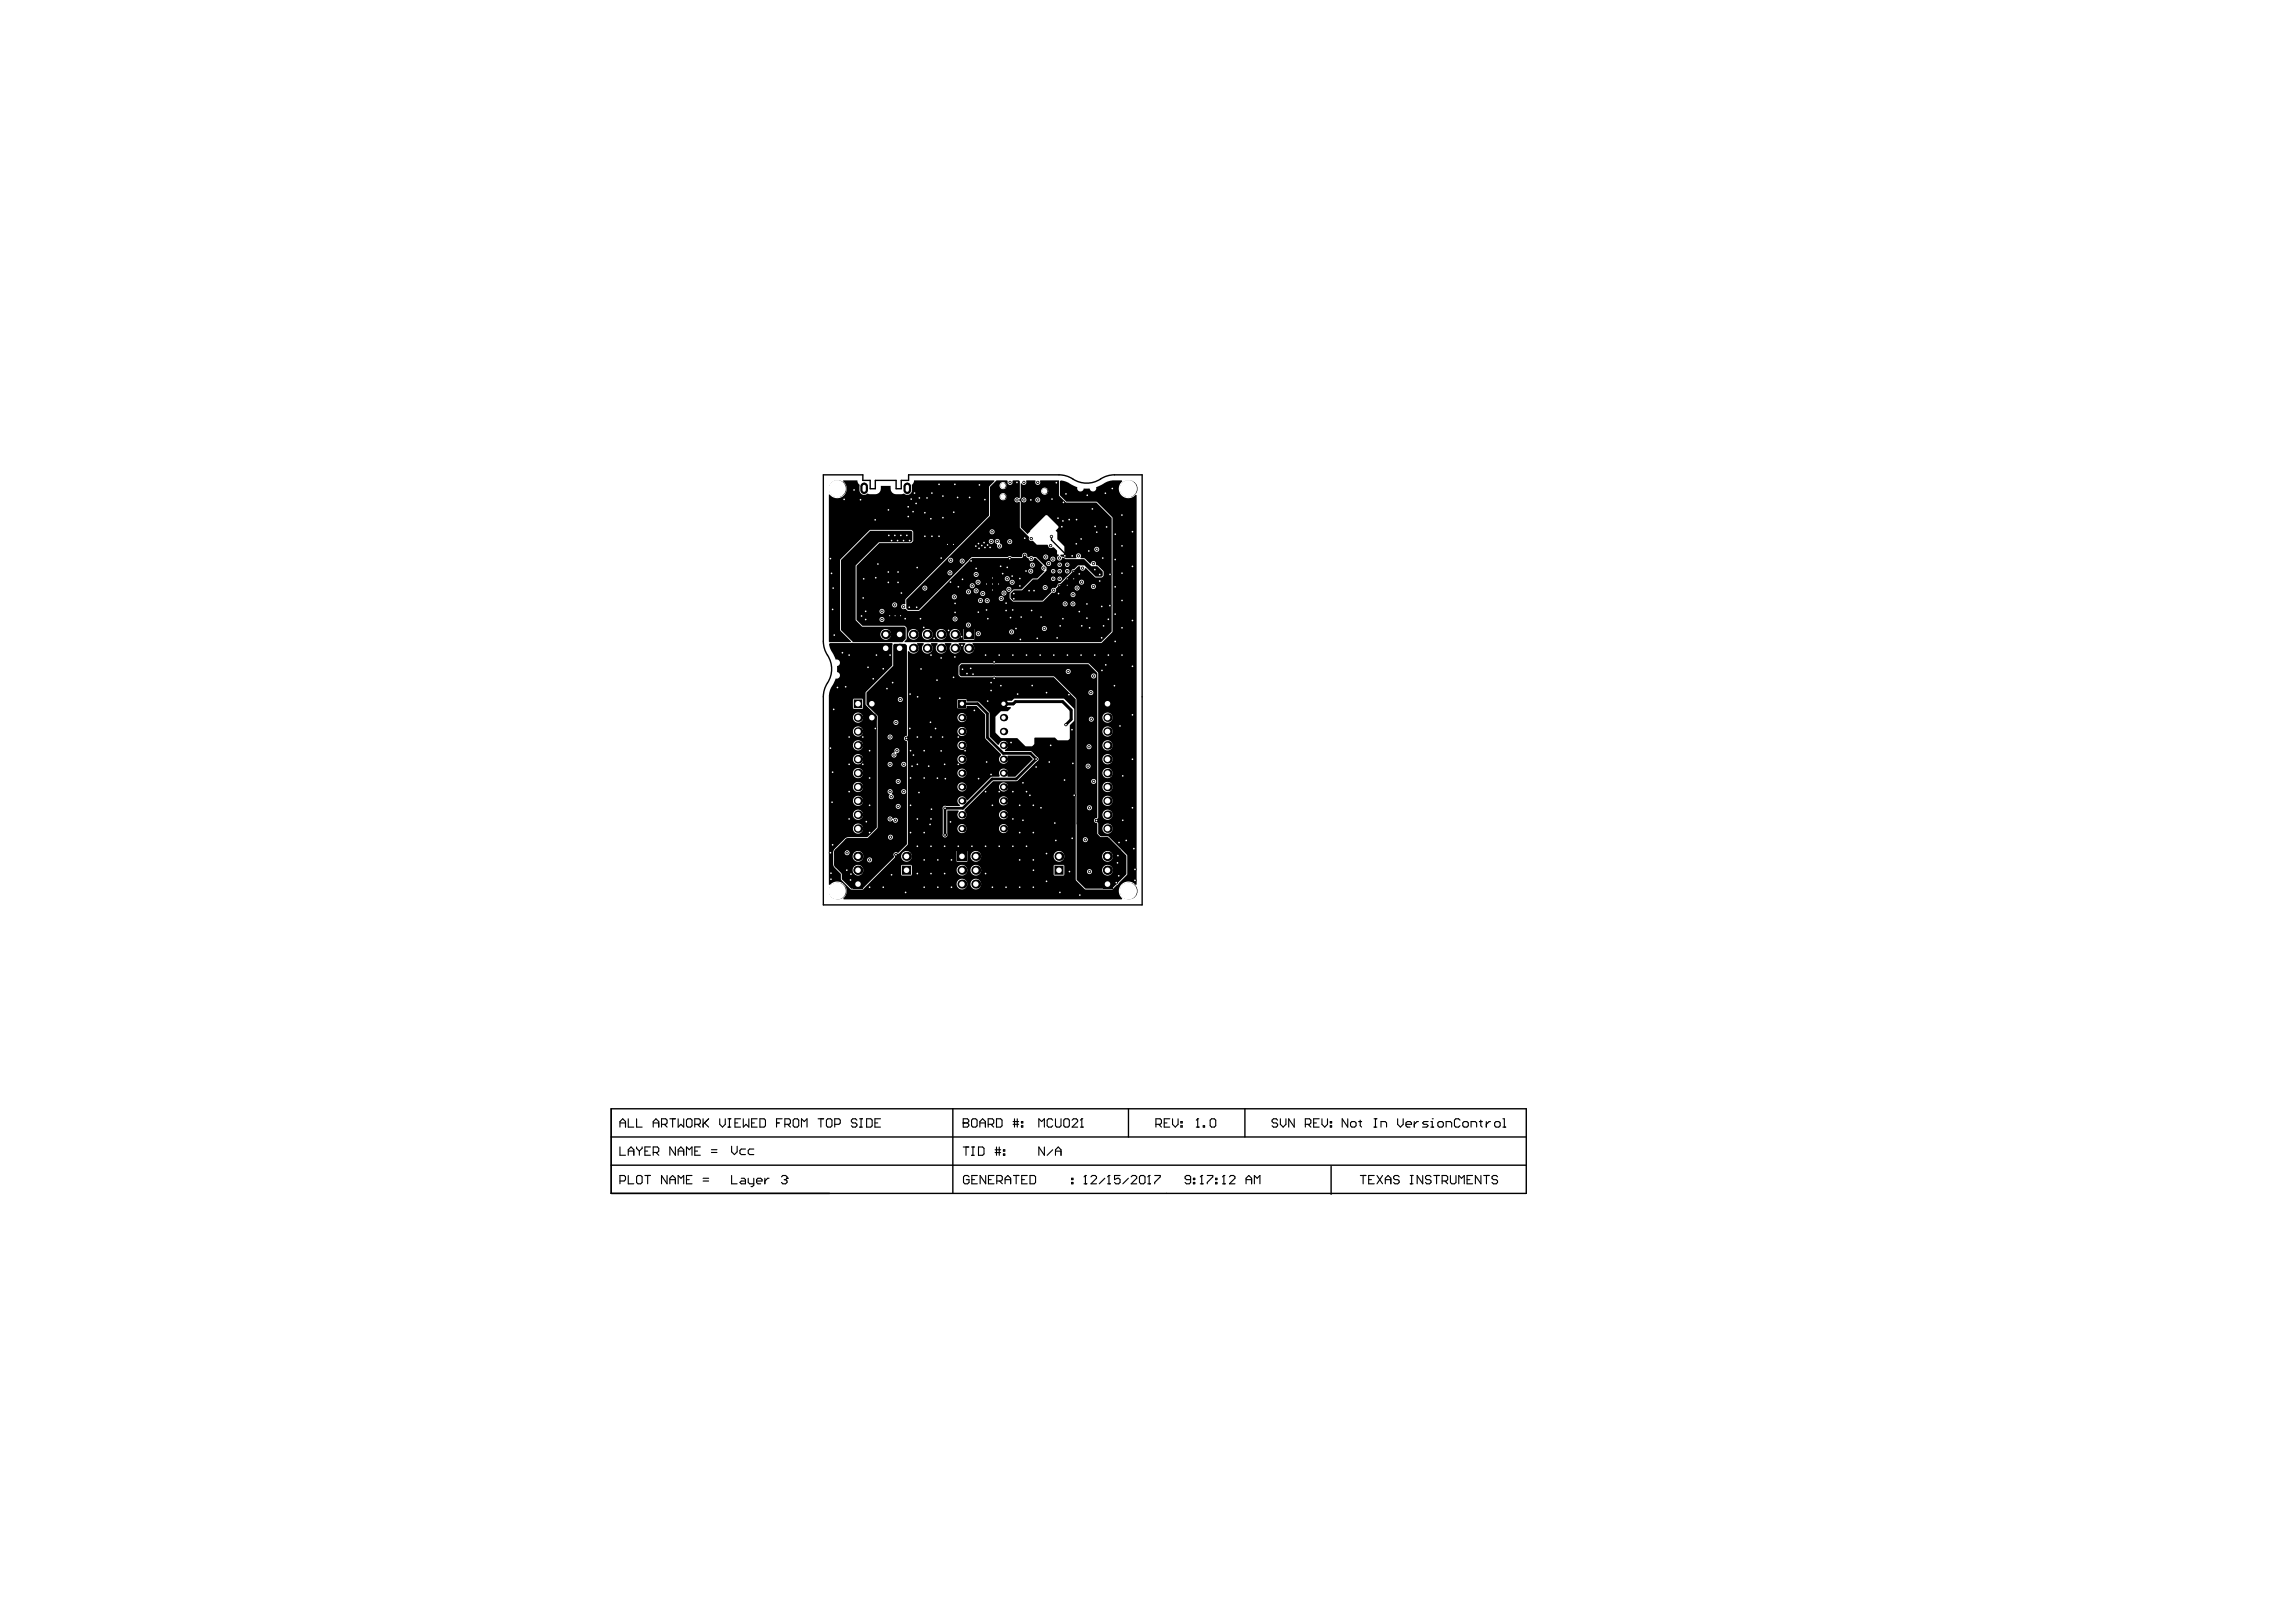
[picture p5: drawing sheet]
<svg xmlns="http://www.w3.org/2000/svg" width="420mm" height="297mm" viewBox="0 0 420 297" stroke-linecap="round" stroke-linejoin="round" font-family="sans-serif">
<path d="M150.7 86.9h7.3v1h1.3v1.5h1v-1.5h3.8v1.5h.9v-1.5h1.3v-1h27.6l1 .1 1.1 .4a4.9 4.9 0 0 0 6 0l1.5-.5h5.6v78.7h-58.4v-38.1l.2-1 .3-1a4.9 4.9 0 0 0 0-6.1l-.3-1-.2-1zM192.5 98.2v.6l2.4 2.5v.4M183.5 128.8h.2M111.9 202.9h167.5v15.5h-167.5zM111.9 213.3h167.5M111.9 208.1h167.5M174.4 202.9v15.5M206.6 202.9v5.2M227.9 202.9v5.2M243.7 213.4v5.2" fill="none" stroke="#000" stroke-width=".25"/>
<g fill="none" stroke="#000" stroke-width=".2">
<path d="M113.5 206.3v-1l.5-.5 .5 .5v1M113.5 209.9v1.5h1M113.5 216.2h.8l.2-.3v-.5l-.2-.3h-.8v1.6M113.5 205.5h1M115 204.8v1.5h1M115 211.4v-1l.5-.5 .5 .5v1M115 215.1v1.6h1M115 210.7h1M116.5 204.8v1.5h1.1M116.5 215.4l.3-.3h.5l.3 .3v1l-.3 .3h-.5l-.3-.3zM116.5 209.9v.3l.6 .5M117.1 210.7v.7"/>
<path d="M117.6 209.9v.3l-.5 .5M118.1 215.1h1M118.1 210.7h.5M118.6 215.1v1.6M119.1 209.9h-1v1.5h1M119.6 205.5h1M119.6 210.9h.8l.2-.2v-.5l-.2-.3h-.8v1.5M119.6 206.3v-1l.5-.5 .5 .5v1M120.1 210.9l.5 .5M121.1 205.8h.8l.2-.3v-.5l-.2-.2h-.8v1.5M121.6 205.8l.5 .5M122.1 215.1v1.6l-1-1.6v1.6"/>
<path d="M122.6 204.8h1M122.6 216.7v-1.1l.5-.5 .5 .5v1.1M122.6 215.9h1M123.1 204.8v1.5M123.6 209.9v1.5l-1-1.5v1.5M124.2 204.8v1.5l.5-.5 .5 .5v-1.5M124.2 211.4v-1l.5-.5 .5 .5v1M124.2 216.7v-1.6l.5 .5 .5-.5v1.6M124.2 210.7h1M125.7 215.9h.5M125.7 211.4v-1.5l.5 .5 .5-.5v1.5M125.9 204.8h.5l.3 .2v1l-.3 .3h-.5l-.2-.3v-1z"/>
<path d="M126.7 215.1h-1v1.6h1M127.2 205.8h.8l.2-.3v-.5l-.2-.2h-.8v1.5M127.2 210.7h.5M127.7 205.8l.5 .5M128.2 209.9h-1v1.5h1M128.7 216.2h1M128.7 215.6h1M128.7 204.8v1.5M129 205.5l.7 .8M129.7 204.8l-1 1M130.2 210.9h1.1M130.2 210.4h1.1"/>
<path d="M131.8 204.8v1l.5 .5 .5-.5v-1M133.3 206.3h.5M133.3 204.8h.5M133.5 204.8v1.5M133.9 215.1v1.6h1.1M133.9 209.8v1l.6 .5 .5-.5v-1M134.6 205.5h.5M135.6 204.8h-1v1.5h1M135.7 215.6h.5l.3 .3v.8h-.8l-.2-.3 .2-.2h.8M136.1 204.8v1.5l.5-.5 .5 .5v-1.5M136.5 210.3h-.8l-.2 .2v.6l.2 .2h.8M137 215.6v.8l.2 .3h.8"/>
<path d="M137.6 205.5h.5M138 210.3h-.8l-.2 .2v.6l.2 .2h.8M138 215.6v1.3l-.3 .3h-.2M138.5 216.2h1v-.3l-.2-.3h-.5l-.3 .3v.5l.3 .3h.5M138.6 204.8h-1v1.5h1M139.1 204.8h.8l.2 .2v1l-.2 .3h-.8zM140 215.6v1.1M140.8 215.6h-.3l-.5 .6M142.2 205.5h.5M143.1 215.4l.2-.3h.5l.3 .3v.2M143.2 204.8h-1v1.5M143.6 215.9h.2"/>
<path d="M143.7 205.8h.8l.2-.3v-.5l-.2-.2h-.8v1.5M143.8 215.9l.3 .3v.2l-.3 .3h-.5l-.2-.3M144.1 215.6h.1M144.1 215.6l-.3 .3M144.2 205.8l.5 .5M145.5 204.8h.5l.2 .2v1l-.2 .3h-.5l-.3-.3v-1zM146.7 206.3v-1.5l.5 .5 .6-.5v1.5M149.8 204.8h1M150.3 204.8v1.5M151.3 205l.3-.2h.5l.2 .2v1l-.2 .3h-.5l-.3-.3zM152.8 205.8h.8l.2-.3v-.5l-.2-.2h-.8v1.5M156.9 205l-.3-.2h-.5l-.2 .2v.3l.2 .2h.5l.3 .3v.2l-.3 .3h-.5l-.2-.3"/>
<path d="M157.4 206.3h.5M157.4 204.8h.5M157.6 204.8v1.5M158.7 204.8h.7l.3 .2v1l-.3 .3h-.7zM160.2 205.5h.5M161.2 204.8h-1v1.5h1M176.4 205.5h.1M176.4 204.8h.7l.3 .2v.3l-.3 .2 .3 .3v.2l-.3 .3h-.7zM176.4 205.5h.7M176.4 209.9h1M176.9 209.9v1.5M177.4 215.4l-.2-.3h-.5l-.3 .3v1l.3 .3h.5l.2-.3v-.5h-.5"/>
<path d="M177.9 205l.2-.2h.5l.3 .2v1l-.3 .3h-.5l-.2-.3zM177.9 209.9h.5M177.9 211.4h.5M177.9 215.9h.5M178.1 209.9v1.5M178.9 215.1h-1v1.6h1M179.1 209.9h.8l.3 .3v1l-.3 .2h-.8zM179.4 205.5h1M179.4 206.3v-1l.5-.5 .5 .5v1M180.5 215.1v1.6l-1.1-1.6v1.6M180.9 205.8h.8l.2-.3v-.5l-.2-.2h-.8v1.5M181 215.9h.5"/>
<path d="M181.4 205.8l.5 .5M182 215.1h-1v1.6h1M182.2 210.4h1M182.2 210.9h1M182.4 204.8h.8l.3 .2v1l-.3 .3h-.8zM182.4 209.9v1.5M182.5 216.2h.8l.2-.3v-.5l-.2-.3h-.8v1.6M182.9 209.9v1.5M183 216.2l.5 .5M183.7 210.4h.3v.3h-.3zM183.7 211.2h.3v.2h-.3zM184 215.9h1"/>
<path d="M184 216.7v-1.1l.5-.5 .5 .5v1.1M185.5 205.3h1M185.5 205.8h1M185.5 215.1h1M185.7 204.8v1.5M186 215.1v1.6M186.2 204.8v1.5M187 206h.3v.3h-.3zM187 205.3h.3v.2h-.3zM187.1 215.9h.5M188.1 215.1h-1v1.6h1M188.6 215.1h.7l.3 .3v1l-.3 .3h-.7z"/>
<path d="M190.2 206.3v-1.5l.5 .5 .5-.5v1.5M191.2 209.9v1.5l-1-1.5v1.5M192.7 205l-.2-.2h-.5l-.3 .2v1l.3 .3h.5l.2-.3M192.7 210.4l-1 1M193.2 204.8v1.2l.3 .3h.5l.3-.3v-1.2M193.2 211.4v-1l.5-.5 .6 .5v1M193.2 210.7h1.1M194.8 205l.2-.2h.5l.3 .2v1l-.3 .3h-.5l-.2-.3zM196.2 216.4h.2v.3h-.2zM196.2 215.6h.2v.3h-.2zM196.3 205l.2-.2h.5l.3 .2v.3l-1 1h1M197.8 206.3h.5"/>
<path d="M198.1 204.8h.1M198.1 204.8v1.5M198.1 204.8l-.3 .2M198.5 216.7h.5M198.7 215.1h.1M198.7 215.1v1.6M198.7 215.1l-.2 .3M199.7 215.4l.3-.3h.5l.3 .3v.2l-1.1 1.1h1.1M202.3 215.6l-1 1.1M202.8 216.7h.5M203 215.1h.1M203 215.1l-.2 .3"/>
<path d="M203 215.1v1.6M205.1 215.1h-1.1v.8l.6-.3h.2l.3 .3v.5l-.3 .3h-.5l-.3-.3M206.6 215.6l-1 1.1M207.1 215.4l.2-.3h.6l.2 .3v.2l-1 1.1h1M208.6 215.4l.3-.3h.5l.2 .3v1l-.2 .3h-.5l-.3-.3zM210.1 216.7h.5M210.4 215.1h.1M210.4 215.1v1.6M210.4 215.1l-.3 .3M211.4 215.1h1v.3l-1 1v.3M211.6 205.8h.8l.2-.3v-.5l-.2-.2h-.8v1.5M212.1 205.8l.5 .5"/>
<path d="M213.1 205.5h.6M214.2 204.8h-1.1v1.5h1.1M214.7 204.8v1l.5 .5 .5-.5v-1M216.2 206h.2v.3h-.2zM216.2 205.3h.2v.2h-.2zM218 215.9h-.8l-.2-.3v-.2l.2-.3h.5l.3 .3v1l-.3 .3h-.5l-.2-.3M218.5 216.4h.2v.3h-.2zM218.5 215.6h.2v.3h-.2zM219 206.3h.5M219.3 204.8h.1M219.3 204.8v1.5M219.3 204.8l-.3 .2"/>
<path d="M219.8 216.7h.5M220 215.1h.1M220 215.1v1.6M220 215.1l-.2 .3M220.3 206h.2v.3h-.2zM221 215.1h1v.3l-1 1v.3M221.8 204.8h.5l.3 .2v1l-.3 .3h-.5l-.2-.3v-1zM222.5 216.4h.3v.3h-.3zM222.5 215.6h.3v.3h-.3zM223.8 216.7h.5M224.1 215.1h.1M224.1 215.1v1.6"/>
<path d="M224.1 215.1l-.3 .3M225.1 215.4l.2-.3h.5l.3 .3v.2l-1 1.1h1M228.1 215.9h1M228.1 216.7v-1.1l.5-.5 .5 .5v1.1M229.7 216.7v-1.6l.5 .5 .5-.5v1.6M233.9 205l-.2-.2h-.6l-.2 .2v.3l.2 .2h.6l.2 .3v.2l-.2 .3h-.6l-.2-.3M234.4 204.8v1l.5 .5 .5-.5v-1M237 204.8v1.5l-1.1-1.5v1.5M239 205.8h.7l.3-.3v-.5l-.3-.2h-.7v1.5M239.5 205.8l.5 .5M240.5 205.5h.5M241.5 204.8h-1v1.5h1"/>
<path d="M242 204.8v1l.5 .5 .5-.5v-1M243.5 206h.3v.3h-.3zM243.5 205.3h.3v.2h-.3zM246.7 204.8v1.5l-1-1.5v1.5M247.5 205.3h.5l.3 .2v.5l-.3 .3h-.5l-.2-.3v-.5zM248.8 205.3h.5M249 205v1l.3 .3M249.1 215.1h1M249.6 215.1v1.6M250.6 215.9h.5M251.6 206.3h.5M251.6 204.8h.5"/>
<path d="M251.6 215.1h-1v1.6h1M251.8 204.8v1.5M252.1 215.1l1 1.6M252.8 206.3v-1h.8l.3 .2v.8M253.1 215.1l-1 1.6M253.6 215.9h1M253.6 216.7v-1.1l.5-.5 .5 .5v1.1M255.9 204.8v1l.5 .5 .5-.5v-1M256.2 215.4l-.3-.3h-.5l-.3 .3v.2l.3 .3h.5l.3 .3v.2l-.3 .3h-.5l-.3-.3M257.4 205.8h1v-.3l-.2-.2h-.5l-.3 .2v.5l.3 .3h.5M258.2 215.1h.5M258.2 216.7h.5"/>
<path d="M258.4 215.1v1.6M258.9 205.3v1M259.7 205.3h-.3l-.5 .5M260.5 215.1v1.6l-1-1.6v1.6M261.5 205.3h-.8l-.3 .2 .3 .3h.5l.3 .2-.3 .3h-.8M262 206.3h.5M262 205.3h.2v1M262 215.4l-.3-.3h-.5l-.2 .3v.2l.2 .3h.5l.3 .3v.2l-.3 .3h-.5l-.2-.3M262.2 204.8h.1M262.5 215.1h1M263 215.1v1.6M263.5 205.3h.5l.3 .2v.5l-.3 .3h-.5l-.3-.3v-.5z"/>
<path d="M264 216.2h.8l.2-.3v-.5l-.2-.3h-.8v1.6M264.5 216.2l.5 .5M264.8 206.3v-1h.7l.3 .2v.8M265.5 215.1v1.3l.3 .3h.5l.3-.3v-1.3M267.1 216.7v-1.6l.5 .5 .5-.5v1.6M267.3 205l-.3-.2h-.5l-.2 .2v1l.2 .3h.5l.3-.3M268.1 205.3h.5l.2 .2v.5l-.2 .3h-.5l-.3-.3v-.5zM268.6 215.9h.5M269.3 206.3v-1h.8l.2 .2v.8M269.6 215.1h-1v1.6h1M270.8 205.3h.6M271.1 205v1l.3 .3"/>
<path d="M271.1 215.1v1.6l-1-1.6v1.6M271.6 215.1h1.1M272.1 205.3v1M272.1 215.1v1.6M272.9 205.3h-.3l-.5 .5M273.9 205.3h.5l.3 .2v.5l-.3 .3h-.5l-.3-.3v-.5zM274.2 215.4l-.3-.3h-.5l-.2 .3v.2l.2 .3h.5l.3 .3v.2l-.3 .3h-.5l-.2-.3M275.2 206.3h.5M275.2 204.8h.2v1.5"/>
</g>
<g fill="#000">
<path d="M159.3 97.1h7.5l.2 .2v1.7l-.2 .2h-5.9l-4.2 4.3v10l1.1 1.2h7.8l.2 .2v2l-.6 .6h-9l-2.2-2.2v-12.8zM161.2 116.1a.98 .98 0 0 0 1.9 0 .98 .98 0 0 0-1.9 0z"/>
<path d="M182.4 87.9h2l.1 .2a.46 .46 0 0 0 .4 .7 .46 .46 0 0 0 .4-.7l.1-.2h1.2l.1 .2v3l-.2 .1a.46 .46 0 0 0-.6 0 .46 .46 0 0 0 0 .6 .46 .46 0 0 0 .6 0l.2 .1v4.7l1.7 1.7a.45 .45 0 0 0 .1 .6 .45 .45 0 0 0 .6 0l.7 .8h2l.4 .6 .7-.1 .6 .6v.5l.3 .2 .1 .2a.45 .45 0 0 0-.4 .5 .45 .45 0 0 0 .5 .4 .45 .45 0 0 0 .4-.5l.2-.1 .5 .3h3.4l1.3 1.3h1.1l1 1v.7l-.2 .2h-1.1l-2.1-2h-1.2l-.6 .7-.4 .1-.1 .3-2.1 2.1-.4 .1-.1 .4-.4 .5a.45 .45 0 0 0-.6 0 .45 .45 0 0 0-.1 .6l-1.6 1.6h-5.4l-.5-.5v-.8l.6-.6h1.5l2-2h.9l1.6-1.6v-.5l-1.9-1.9h-.5l-.4-.2-.6 .2-.2-.2a.45 .45 0 0 0-.4-.6 .45 .45 0 0 0-.4 .6l-.1 .2h-1.9l-.3-.2-.4 .2h-6.6l-9.7 9.6h-2l-.3-.3v-1.5l15.4-15.4-.1-5.3zM183 88.9a.66 .66 0 0 0 1.3 0 .66 .66 0 0 0-1.3 0zM183 90.9a.66 .66 0 0 0 1.3 0 .66 .66 0 0 0-1.3 0zM181.2 97.3a.46 .46 0 0 0 .9 0 .46 .46 0 0 0-.9 0zM181 99.1a.46 .46 0 0 0 .9 0 .46 .46 0 0 0-.9 0zM184.4 99.1a.46 .46 0 0 0 .9 0 .46 .46 0 0 0-.9 0zM182.3 98.8l-.1 .5 .4 .4a.46 .46 0 0 0 .2 .7 .46 .46 0 0 0 .6-.3 .46 .46 0 0 0-.3-.6l-.1-.2a.46 .46 0 0 0-.1-.6 .46 .46 0 0 0-.6 .1zM191 101.9a.46 .46 0 0 0 .9 0 .46 .46 0 0 0-.9 0zM192.3 102.3a.46 .46 0 0 0 .9 0 .46 .46 0 0 0-.9 0zM173.6 102.5a.46 .46 0 0 0 .9 0 .46 .46 0 0 0-.9 0zM175.7 102.7a.46 .46 0 0 0 .9 0 .46 .46 0 0 0-.9 0zM191.5 103.1a.46 .46 0 0 0 .9 0 .46 .46 0 0 0-.9 0zM195 103.4a.41 .41 0 0 0 .8 0 .41 .41 0 0 0-.8 0zM193.6 103.4a.41 .41 0 0 0 .8 0 .41 .41 0 0 0-.8 0zM195 104.5a.41 .41 0 0 0 .8 0 .41 .41 0 0 0-.8 0zM193.6 104.5a.41 .41 0 0 0 .8 0 .41 .41 0 0 0-.8 0zM192.4 104.5a.41 .41 0 0 0 .8 0 .41 .41 0 0 0-.8 0zM173.5 104.8a.46 .46 0 0 0 .9 0 .46 .46 0 0 0-.9 0zM193.6 105.9a.41 .41 0 0 0 .8 0 .41 .41 0 0 0-.8 0zM192.4 105.9a.41 .41 0 0 0 .8 0 .41 .41 0 0 0-.8 0zM190.9 107.5a.46 .46 0 0 0 .9 0 .46 .46 0 0 0-.9 0zM168.9 107.6a.46 .46 0 0 0 .9 0 .46 .46 0 0 0-.9 0z"/>
<path d="M154.4 87.9h2.6l.1 .5 .3 .3v.3a1.29 1.29 0 0 0 .4 1.5h.6l.4-.2 .5 .2a1.77 1.77 0 0 0 1.7-.3 1.37 1.37 0 0 0 .3-1.3h1.8l.1 1 .6 .5 1.2 .1 .5-.2a.86 .86 0 0 0 .9 .2 .86 .86 0 0 0 .6-.8l-.1-1 .3-.3 .2-.5h14.6l.1 .2-1 1v5.2l-15.3 15.3v.9l-.2 .1a.46 .46 0 0 0-.6 .5 .46 .46 0 0 0 .6 .3l.6 .4 2.1-.1 9.7-9.6h6.5a.44 .44 0 0 1 .7 0h1.9l.2-.3a.33 .33 0 0 1 .4-.5 .33 .33 0 0 1 .2 .5l.4 .4a.51 .51 0 0 0 .6 .5 .51 .51 0 0 0 .5-.6h.2l1.3 1.3-.2 .4v.4l.5 .4-1.3 1.3h-.9l-2 2h-1.5l-.7 .7 .1 1 .6 .5h5.4l1.7-1.7a.45 .45 0 0 0 .6 0 .45 .45 0 0 0 .1-.6l.4-.5a.39 .39 0 0 1 .5-.5l2.1-2a.4 .4 0 0 1 .5-.5l.6-.7h.3l.1 .2a.46 .46 0 0 0 .3 .6 .46 .46 0 0 0 .5-.4h.2l1.7 1.7h1.3l.3-.4-.1-.8-1-1h-.3l-.1-.2a.47 .47 0 0 0-.3-.6 .47 .47 0 0 0-.6 .5h-.1l-1-1h-.7l-.1-.2a.45 .45 0 0 0 0-.6 .45 .45 0 0 0-.7 0 .45 .45 0 0 0 0 .6l-.1 .2h-1.8l-.6-.3-.2 .1-.3-.3 .1-.2h.6l.1-1.4-1.3-1.4v-1.2l-.3-.4 .4-.5 .1-.2-2-2.1h-.4l-3.3 3.5-1.2-1.3-.1-4.7a.29 .29 0 0 1-.2-.3 .29 .29 0 0 1 .2-.3l.1-2.7h.1a.45 .45 0 0 0 .7 .2 .45 .45 0 0 0 .1-.6l.1-.2h1.6l.1 .2a.46 .46 0 0 0 .4 .7 .46 .46 0 0 0 .4-.7l.1-.2h3.4v2.8l1.2 1.3h5.6l2.8 2.8v20.8l-1.9 1.9h-35.9l-.1-.1 .4-.5v-2l-.4-.4h-7.7l-1.1-1.1v-9.8l4.2-4.2h5.8l.4-.4v-1.7l-.4-.3h-7.5l-5.5 5.5v12.8l2 2.1v.1h-3.9l-.2-.1v-26.8l.2-.1 .1 .2a1.74 1.74 0 0 0 2.6-.1 1.74 1.74 0 0 0-.3-2.5zM190.6 89.9a.66 .66 0 0 0 1.3 0 .66 .66 0 0 0-1.3 0zM189.5 91.5a.5 .5 0 0 0 1 0 .5 .5 0 0 0-1 0zM187 91.5a.46 .46 0 0 0 .9 0 .46 .46 0 0 0-.9 0zM200.3 100.5a.5 .5 0 0 0 1 0 .5 .5 0 0 0-1 0zM188.6 103.4a.46 .46 0 0 0 .9 0 .46 .46 0 0 0-.9 0zM188.2 104.5a.5 .5 0 0 0 1 0 .5 .5 0 0 0-1 0zM178.3 105.1a.46 .46 0 0 0 .9 0 .46 .46 0 0 0-.9 0zM184 105.9a.46 .46 0 0 0 .9 0 .46 .46 0 0 0-.9 0zM197.6 106.5a.46 .46 0 0 0 .9 0 .46 .46 0 0 0-.9 0zM178.6 106.6a.46 .46 0 0 0 .9 0 .46 .46 0 0 0-.9 0zM184.8 106.6a.5 .5 0 0 0 1 0 .5 .5 0 0 0-1 0zM177.5 107.2a.5 .5 0 0 0 1 0 .5 .5 0 0 0-1 0zM199.7 107.3a.46 .46 0 0 0 .9 0 .46 .46 0 0 0-.9 0zM196.7 107.6a.5 .5 0 0 0 1 0 .5 .5 0 0 0-1 0zM184.3 107.9a.46 .46 0 0 0 .9 0 .46 .46 0 0 0-.9 0zM178.3 108.1a.46 .46 0 0 0 .9 0 .46 .46 0 0 0-.9 0zM176.9 108.3a.46 .46 0 0 0 .9 0 .46 .46 0 0 0-.9 0zM183.4 108.5a.46 .46 0 0 0 .9 0 .46 .46 0 0 0-.9 0zM179.5 108.6a.46 .46 0 0 0 .9 0 .46 .46 0 0 0-.9 0zM196 108.8a.46 .46 0 0 0 .9 0 .46 .46 0 0 0-.9 0zM174.3 109.2a.46 .46 0 0 0 .9 0 .46 .46 0 0 0-.9 0zM182.9 109.5a.46 .46 0 0 0 .9 0 .46 .46 0 0 0-.9 0zM179.1 109.9a.46 .46 0 0 0 .9 0 .46 .46 0 0 0-.9 0zM180.3 109.9a.46 .46 0 0 0 .9 0 .46 .46 0 0 0-.9 0zM196 110.5a.46 .46 0 0 0 .9 0 .46 .46 0 0 0-.9 0zM194.5 110.5a.5 .5 0 0 0 1 0 .5 .5 0 0 0-1 0zM163.3 110.7a.5 .5 0 0 0 1 0 .5 .5 0 0 0-1 0zM161 111.9a.46 .46 0 0 0 .9 0 .46 .46 0 0 0-.9 0zM174.4 113.3a.46 .46 0 0 0 .9 0 .46 .46 0 0 0-.9 0zM161 113.4a.46 .46 0 0 0 .9 0 .46 .46 0 0 0-.9 0zM176.8 114.4a.5 .5 0 0 0 1 0 .5 .5 0 0 0-1 0zM190.7 115a.5 .5 0 0 0 1 0 .5 .5 0 0 0-1 0zM184.7 115.7a.5 .5 0 0 0 1 0 .5 .5 0 0 0-1 0zM178.7 116a.46 .46 0 0 0 .9 0 .46 .46 0 0 0-.9 0zM176.4 115.1v2h2v-2zM173.9 116.1a.98 .98 0 0 0 1.9 0 .98 .98 0 0 0-1.9 0zM171.3 116.1a1 1 0 0 0 2 0 1 1 0 0 0-2 0zM168.8 116.1a1 1 0 0 0 2 0 1 1 0 0 0-2 0zM166.3 116.1a.98 .98 0 0 0 1.9 0 .98 .98 0 0 0-1.9 0z"/>
<path d="M151.8 117.9l.2-.2 4.1-.1 7.3 .1v.2v3.9l-4.9 5v2.2l2 2.1v20.4l-1.7 1.7h-3.5l-.6 .3-2 2.1-.2 .4 .1 2.4 .2 .4 1.2 1.2v1l1.7 1.8h2.2l6-6a.38 .38 0 0 1-.2-.4 .38 .38 0 0 1 .4-.3l.5 .1 1.6-1.7v-18.8l-.1-.2a.34 .34 0 0 1-.4-.4 .34 .34 0 0 1 .4-.3l.1-.2v-15.4h.2a.98 .98 0 0 0 1.5 .2 .98 .98 0 0 0 0-1.5v-.2h1.2v.2a.98 .98 0 0 0 0 1.5 .98 .98 0 0 0 1.4-.1 .98 .98 0 0 0-.1-1.4l.1-.2h1.1v.2a.98 .98 0 0 0 0 1.5 .98 .98 0 0 0 1.4-.1 .98 .98 0 0 0-.1-1.4l.1-.2h1.2v.2a.98 .98 0 0 0 0 1.5 .98 .98 0 0 0 1.4-.1 .98 .98 0 0 0-.1-1.4v-.2h1.2v.2a.98 .98 0 0 0 0 1.5 .98 .98 0 0 0 1.4-.1 .98 .98 0 0 0-.1-1.4l.1-.2h23.5l2-2 .1-20.9-3-3h-5.5l-1.2-1.2v-2.5a1.84 1.84 0 0 1 1.9 .4l1.3 .7v.1a.64 .64 0 0 0 .6 .7 .64 .64 0 0 0 .7-.6h1a.6 .6 0 0 0 .7 .5 .6 .6 0 0 0 .5-.7l1.6-.8a4.9 4.9 0 0 1 3.1-.5l.1 .2-.2 .1a1.74 1.74 0 0 0 .1 2.5 1.74 1.74 0 0 0 2.5-.1h.2v71.3l-.2 .1-.1-.2a1.74 1.74 0 0 0-2.5 .1 1.74 1.74 0 0 0 .2 2.5l-.1 .2h-50.9l-.1-.2 .1-.1a1.74 1.74 0 0 0 0-2.5 1.74 1.74 0 0 0-2.6 .2l-.2-.1v-34.4a5.3 5.3 0 0 1 .9-2.4l.4-.9a.6 .6 0 0 0 .8-.5 .6 .6 0 0 0-.6-.7v-1a.65 .65 0 0 0 .6-.7 .65 .65 0 0 0-.6-.6h-.2l-.8-1.6zM175.9 121.4l-.4 .5v1.6l.4 .4h5.8l.3-.1 .3 .1h10.6l4 4.1v33l1.8 1.8h5l2.6-2.7 .1-3.5-3.4-3.5h-1.5l-.4-.5v-1.9l-.2-.2a.34 .34 0 0 1-.4-.3 .34 .34 0 0 1 .4-.4l.2-.2-.1-26.5-1.7-1.7zM156.2 127.9v1.8h1.8v-1.8zM184.4 128.3l.1 .3h.8l.5-.4h8.9l1.6 1.7v1.9l-.3 .3-.1-.1-.1-2-1.4-1.3h-8.3l-.5 .4h-1.2l-.1 .3h.7l.1 .2-.6 .6h-1.3l-1 1v2.8l1 1 3 .1 1.6 1.5 1.2-.1 .4-.4v-1l.1-.1h3.6l.6 .5h1.8l.3-.3 .1-2.5 .8-.9v-2l-1.9-1.9h-9.1l-.4 .4zM175.3 131.3a.83 .83 0 0 0 1.6 0 .83 .83 0 0 0-1.6 0zM201.8 131.3a.95 .95 0 0 0 1.9 0 .95 .95 0 0 0-1.9 0zM156.2 131.3a.93 .93 0 0 0 1.8 0 .93 .93 0 0 0-1.8 0zM175.3 133.9a.83 .83 0 0 0 1.6 0 .83 .83 0 0 0-1.6 0zM201.8 133.9a.95 .95 0 0 0 1.9 0 .95 .95 0 0 0-1.9 0zM156.2 133.9a.93 .93 0 0 0 1.8 0 .93 .93 0 0 0-1.8 0zM175.3 136.4a.83 .83 0 0 0 1.6 0 .83 .83 0 0 0-1.6 0zM201.8 136.4a.95 .95 0 0 0 1.9 0 .95 .95 0 0 0-1.9 0zM156.2 136.4a.93 .93 0 0 0 1.8 0 .93 .93 0 0 0-1.8 0zM175.3 139a.83 .83 0 0 0 1.6 0 .83 .83 0 0 0-1.6 0zM201.8 139a.95 .95 0 0 0 1.9 0 .95 .95 0 0 0-1.9 0zM156.2 139a.93 .93 0 0 0 1.8 0 .93 .93 0 0 0-1.8 0zM175.3 128v1.6h1.6v-.4h1.9l1.6 1.6v4.3l2.9 2.9-.1 .3a.83 .83 0 0 0-.1 1.1 .83 .83 0 0 0 1.1 .2 .83 .83 0 0 0 .2-1.1l.1-.2h4l.6 .6-3.2 3.3h-1.4l-.1-.2a.83 .83 0 0 0-.7-1.3 .83 .83 0 0 0-.7 1.3v.2h-1.4l-.3 .1-4.2 4.2-.2-.1a.83 .83 0 0 0-1.3-.5 .83 .83 0 0 0 .2 1.4l-.1 .2h-2.5a.45 .45 0 0 0-.5 .1 .45 .45 0 0 0-.1 .5v4.5a.46 .46 0 0 0 .4 .7 .46 .46 0 0 0 .4-.7v-4.3h2.1v.2a.84 .84 0 0 0 0 1.2 .84 .84 0 0 0 1.2-.1 .84 .84 0 0 0-.1-1.2v-.2l5.2-5.2 4.4-.1 3.6-3.5a.45 .45 0 0 0 .4-.5 .45 .45 0 0 0-.4-.4l-1-1h-4.8v-.3a.83 .83 0 0 0 .3-1.4 .83 .83 0 0 0-1.4 .5h-.2l-1.5-1.5v-4.2l-.1-.3-2-1.9h-2.2v-.4zM175.3 141.5a.83 .83 0 0 0 1.6 0 .83 .83 0 0 0-1.6 0zM201.8 141.5a.95 .95 0 0 0 1.9 0 .95 .95 0 0 0-1.9 0zM156.2 141.5a.93 .93 0 0 0 1.8 0 .93 .93 0 0 0-1.8 0zM182.9 144a.85 .85 0 0 0 1.7 0 .85 .85 0 0 0-1.7 0zM175.3 144a.83 .83 0 0 0 1.6 0 .83 .83 0 0 0-1.6 0zM201.8 144a.95 .95 0 0 0 1.9 0 .95 .95 0 0 0-1.9 0zM156.2 144a.93 .93 0 0 0 1.8 0 .93 .93 0 0 0-1.8 0zM182.9 146.6a.85 .85 0 0 0 1.7 0 .85 .85 0 0 0-1.7 0zM201.8 146.6a.95 .95 0 0 0 1.9 0 .95 .95 0 0 0-1.9 0zM156.2 146.6a.93 .93 0 0 0 1.8 0 .93 .93 0 0 0-1.8 0zM182.9 149.1a.85 .85 0 0 0 1.7 0 .85 .85 0 0 0-1.7 0zM201.8 149.1a.95 .95 0 0 0 1.9 0 .95 .95 0 0 0-1.9 0zM156.2 149.1a.93 .93 0 0 0 1.8 0 .93 .93 0 0 0-1.8 0zM182.9 151.6a.85 .85 0 0 0 1.7 0 .85 .85 0 0 0-1.7 0zM175.3 151.6a.83 .83 0 0 0 1.6 0 .83 .83 0 0 0-1.6 0zM201.8 151.6a.95 .95 0 0 0 1.9 0 .95 .95 0 0 0-1.9 0zM156.2 151.6a.93 .93 0 0 0 1.8 0 .93 .93 0 0 0-1.8 0zM175.1 155.8v1.9h2v-1.9zM192.9 156.7a1 1 0 0 0 2 0 1 1 0 0 0-2 0zM165 156.7a.98 .98 0 0 0 1.9 0 .98 .98 0 0 0-1.9 0zM177.7 156.7a.98 .98 0 0 0 1.9 0 .98 .98 0 0 0-1.9 0zM193 158.3v1.9h1.8v-1.9zM165 158.3v1.9h1.9v-1.9zM177.7 159.3a.98 .98 0 0 0 1.9 0 .98 .98 0 0 0-1.9 0zM175.1 159.3a1 1 0 0 0 2 0 1 1 0 0 0-2 0zM177.7 161.8a.98 .98 0 0 0 1.9 0 .98 .98 0 0 0-1.9 0zM175.1 161.8a1 1 0 0 0 2 0 1 1 0 0 0-2 0z"/>
<path d="M163.7 117.8h2l.3 .4v16.4a.52 .52 0 0 0-.5 .5 .52 .52 0 0 0 .5 .6v18.8l-1.5 1.6a.52 .52 0 0 0-.8 0 .52 .52 0 0 0 0 .7l-5.8 5.8h-2.1l-1.7-1.7v-5.4l2-2h4.1l.5-.5v-22.1l-2.1-2v-2.1l4.9-4.9v-3.9zM164.4 128a.46 .46 0 0 0 .9 0 .46 .46 0 0 0-.9 0zM163.6 132.2a.46 .46 0 0 0 .9 0 .46 .46 0 0 0-.9 0zM162.5 134.9a.46 .46 0 0 0 .9 0 .46 .46 0 0 0-.9 0zM163.9 137.1l-.1 .6a.45 .45 0 0 0-.6 .5 .45 .45 0 0 0 .6 .4 .45 .45 0 0 0 .3-.7v-.1a.46 .46 0 0 0 .5-.6 .46 .46 0 0 0-.7-.1zM165 139.9a.46 .46 0 0 0 .9 0 .46 .46 0 0 0-.9 0zM162.5 139.9a.46 .46 0 0 0 .9 0 .46 .46 0 0 0-.9 0zM164 143a.46 .46 0 0 0 .9 0 .46 .46 0 0 0-.9 0zM165 144.9a.46 .46 0 0 0 .9 0 .46 .46 0 0 0-.9 0zM162.6 144.6l-.1 .5 .4 .4a.45 .45 0 0 0 0 .7 .45 .45 0 0 0 .7-.2 .45 .45 0 0 0-.3-.6l-.1-.2a.46 .46 0 0 0 .1-.6 .46 .46 0 0 0-.7 0zM164 147.6a.46 .46 0 0 0 .9 0 .46 .46 0 0 0-.9 0zM162.6 149.6a.49 .49 0 0 0 .1 .7 .49 .49 0 0 0 .7-.2 .46 .46 0 0 0 .6 .5 .46 .46 0 0 0 .3-.6 .46 .46 0 0 0-.7-.2l-.2 .1-.3-.4zM162.6 153.2a.46 .46 0 0 0 .9 0 .46 .46 0 0 0-.9 0zM154.6 156.1a.46 .46 0 0 0 .9 0 .46 .46 0 0 0-.9 0zM156.1 156.7a1 1 0 0 0 2 0 1 1 0 0 0-2 0zM158.8 157.4a.46 .46 0 0 0 .9 0 .46 .46 0 0 0-.9 0zM156.1 159.3a1 1 0 0 0 2 0 1 1 0 0 0-2 0z"/>
<path d="M176 121.6h23.3l1.6 1.6v26.4a.53 .53 0 0 0-.6 .6 .53 .53 0 0 0 .6 .5v2l.5 .5h1.5l3.3 3.4v3.4l-2.6 2.6h-4.9l-1.6-1.6v-33.6l-3.7-3.6h-11.1l-.3-.1-.3 .1h-5.8l-.3-.3v-1.6zM195.1 122.9a.46 .46 0 0 0 .9 0 .46 .46 0 0 0-.9 0zM199.8 123.7a.46 .46 0 0 0 .9 0 .46 .46 0 0 0-.9 0zM199.3 126.8a.46 .46 0 0 0 .9 0 .46 .46 0 0 0-.9 0zM199.3 131.6a.5 .5 0 0 0 1 0 .5 .5 0 0 0-1 0zM198.9 136.7a.46 .46 0 0 0 .9 0 .46 .46 0 0 0-.9 0zM198.8 140.2a.46 .46 0 0 0 .9 0 .46 .46 0 0 0-.9 0zM199.8 143a.46 .46 0 0 0 .9 0 .46 .46 0 0 0-.9 0zM199 147.8a.46 .46 0 0 0 .9 0 .46 .46 0 0 0-.9 0zM198.2 153.7a.5 .5 0 0 0 1 0 .5 .5 0 0 0-1 0zM201.8 156.7a.98 .98 0 0 0 1.9 0 .98 .98 0 0 0-1.9 0zM199 159.5a.46 .46 0 0 0 .9 0 .46 .46 0 0 0-.9 0zM201.8 159.3a.98 .98 0 0 0 1.9 0 .98 .98 0 0 0-1.9 0z"/>
<circle cx="162.2" cy="116.1" r=".82"/>
<circle cx="181.7" cy="108" r=".25"/>
<circle cx="157.1" cy="156.7" r=".82"/>
<circle cx="157.1" cy="159.3" r=".82"/>
<circle cx="173" cy="152.8" r=".25"/>
<circle cx="202.8" cy="156.7" r=".82"/>
<circle cx="202.8" cy="159.3" r=".82"/>
</g>
<path d="M164.7 118.6v5.1l-5.1 5.1 1.9 1.8v21.2l-2.3 2.3h-3.9l-1.9 1.9v2.2l3.7 3.6M176.4 122.8h16.7l4.8 4.8v23.1l3.2 3.3h1.5l2 2v1.9" fill="none" stroke="#000" stroke-width="1.5"/>
<path d="M176.1 128.8h2.9l1.8 1.8v4.4l2.9 2.9h5l1 1-3.6 3.7h-4.5l-5.3 5.3h-3.3v4.9M183.7 128.8h1.8l.4-.4h8.7l1.5 1.6v1.7l-1 .9" fill="none" stroke="#000" stroke-width=".5"/>
<circle cx="181.7" cy="108" r=".1" fill="#fff"/>
<circle cx="182.8" cy="106.9" r=".25" fill="#000"/>
<circle cx="182.8" cy="106.9" r=".1" fill="#fff"/>
<circle cx="181.7" cy="106.9" r=".25" fill="#000"/>
<circle cx="181.7" cy="106.9" r=".1" fill="#fff"/>
<circle cx="180.6" cy="106.9" r=".25" fill="#000"/>
<circle cx="180.6" cy="106.9" r=".1" fill="#fff"/>
<circle cx="181.7" cy="105.8" r=".25" fill="#000"/>
<circle cx="181.7" cy="105.8" r=".1" fill="#fff"/>
<circle cx="195.4" cy="103.4" r=".25" fill="#000"/>
<circle cx="195.4" cy="103.4" r=".1" fill="#fff"/>
<circle cx="196.6" cy="104.5" r=".25" fill="#000"/>
<circle cx="196.6" cy="104.5" r=".1" fill="#fff"/>
<circle cx="195.4" cy="104.5" r=".25" fill="#000"/>
<circle cx="195.4" cy="104.5" r=".1" fill="#fff"/>
<circle cx="194" cy="104.5" r=".25" fill="#000"/>
<circle cx="194" cy="104.5" r=".1" fill="#fff"/>
<circle cx="192.8" cy="104.5" r=".25" fill="#000"/>
<circle cx="192.8" cy="104.5" r=".1" fill="#fff"/>
<circle cx="194" cy="103.4" r=".25" fill="#000"/>
<circle cx="194" cy="103.4" r=".1" fill="#fff"/>
<circle cx="194" cy="105.9" r=".25" fill="#000"/>
<circle cx="194" cy="105.9" r=".1" fill="#fff"/>
<circle cx="192.8" cy="105.9" r=".25" fill="#000"/>
<circle cx="192.8" cy="105.9" r=".1" fill="#fff"/>
<circle cx="194" cy="107.1" r=".25" fill="#000"/>
<circle cx="194" cy="107.1" r=".1" fill="#fff"/>
<circle cx="195.4" cy="105.9" r=".25" fill="#000"/>
<circle cx="195.4" cy="105.9" r=".1" fill="#fff"/>
<circle cx="196.6" cy="105.9" r=".25" fill="#000"/>
<circle cx="196.6" cy="105.9" r=".1" fill="#fff"/>
<circle cx="195.4" cy="107.1" r=".25" fill="#000"/>
<circle cx="195.4" cy="107.1" r=".1" fill="#fff"/>
<circle cx="174.6" cy="99.6" r=".25" fill="#000"/>
<circle cx="174.6" cy="99.6" r=".1" fill="#fff"/>
<circle cx="173.5" cy="99.6" r=".25" fill="#000"/>
<circle cx="173.5" cy="99.6" r=".1" fill="#fff"/>
<circle cx="163.9" cy="112.7" r=".25" fill="#000"/>
<circle cx="163.9" cy="112.7" r=".1" fill="#fff"/>
<circle cx="164.9" cy="112.7" r=".25" fill="#000"/>
<circle cx="164.9" cy="112.7" r=".1" fill="#fff"/>
<circle cx="162.9" cy="112.7" r=".25" fill="#000"/>
<circle cx="162.9" cy="112.7" r=".1" fill="#fff"/>
<circle cx="171.9" cy="98.2" r=".3" fill="#000"/>
<circle cx="171.9" cy="98.2" r=".15" fill="#fff"/>
<circle cx="204.4" cy="161.5" r=".3" fill="#000"/>
<circle cx="204.4" cy="161.5" r=".15" fill="#fff"/>
<circle cx="204.8" cy="160.3" r=".3" fill="#000"/>
<circle cx="204.8" cy="160.3" r=".15" fill="#fff"/>
<circle cx="204.9" cy="154.2" r=".3" fill="#000"/>
<circle cx="204.9" cy="154.2" r=".15" fill="#fff"/>
<circle cx="207.6" cy="155.3" r=".3" fill="#000"/>
<circle cx="207.6" cy="155.3" r=".15" fill="#fff"/>
<circle cx="206.2" cy="153.8" r=".3" fill="#000"/>
<circle cx="206.2" cy="153.8" r=".15" fill="#fff"/>
<circle cx="204.7" cy="156.6" r=".3" fill="#000"/>
<circle cx="204.7" cy="156.6" r=".15" fill="#fff"/>
<circle cx="204.6" cy="157.9" r=".3" fill="#000"/>
<circle cx="204.6" cy="157.9" r=".15" fill="#fff"/>
<circle cx="180.8" cy="128.3" r=".3" fill="#000"/>
<circle cx="180.8" cy="128.3" r=".15" fill="#fff"/>
<circle cx="183.2" cy="125.5" r=".3" fill="#000"/>
<circle cx="183.2" cy="125.5" r=".15" fill="#fff"/>
<circle cx="182" cy="124.1" r=".3" fill="#000"/>
<circle cx="182" cy="124.1" r=".15" fill="#fff"/>
<circle cx="196.3" cy="133.5" r=".3" fill="#000"/>
<circle cx="196.3" cy="133.5" r=".15" fill="#fff"/>
<circle cx="199.8" cy="131.6" r=".3" fill="#000"/>
<circle cx="199.8" cy="131.6" r=".15" fill="#fff"/>
<circle cx="182.9" cy="119.9" r=".3" fill="#000"/>
<circle cx="182.9" cy="119.9" r=".15" fill="#fff"/>
<circle cx="182" cy="121.1" r=".3" fill="#000"/>
<circle cx="182" cy="121.1" r=".15" fill="#fff"/>
<circle cx="180.4" cy="119.9" r=".3" fill="#000"/>
<circle cx="180.4" cy="119.9" r=".15" fill="#fff"/>
<circle cx="186.8" cy="117" r=".3" fill="#000"/>
<circle cx="186.8" cy="117" r=".15" fill="#fff"/>
<circle cx="204.2" cy="117.4" r=".3" fill="#000"/>
<circle cx="204.2" cy="117.4" r=".15" fill="#fff"/>
<circle cx="202.4" cy="121.7" r=".3" fill="#000"/>
<circle cx="202.4" cy="121.7" r=".15" fill="#fff"/>
<circle cx="207.3" cy="121.9" r=".3" fill="#000"/>
<circle cx="207.3" cy="121.9" r=".15" fill="#fff"/>
<circle cx="207.3" cy="147.8" r=".3" fill="#000"/>
<circle cx="207.3" cy="147.8" r=".15" fill="#fff"/>
<circle cx="205.6" cy="150.1" r=".3" fill="#000"/>
<circle cx="205.6" cy="150.1" r=".15" fill="#fff"/>
<circle cx="205.4" cy="119.9" r=".3" fill="#000"/>
<circle cx="205.4" cy="119.9" r=".15" fill="#fff"/>
<circle cx="177.7" cy="122.3" r=".3" fill="#000"/>
<circle cx="177.7" cy="122.3" r=".15" fill="#fff"/>
<circle cx="168.6" cy="122.4" r=".3" fill="#000"/>
<circle cx="168.6" cy="122.4" r=".15" fill="#fff"/>
<circle cx="185.1" cy="135.9" r=".3" fill="#000"/>
<circle cx="185.1" cy="135.9" r=".15" fill="#fff"/>
<circle cx="176.1" cy="118.1" r=".3" fill="#000"/>
<circle cx="176.1" cy="118.1" r=".15" fill="#fff"/>
<circle cx="176.1" cy="116.5" r=".3" fill="#000"/>
<circle cx="176.1" cy="116.5" r=".15" fill="#fff"/>
<circle cx="152.1" cy="159.8" r=".3" fill="#000"/>
<circle cx="152.1" cy="159.8" r=".15" fill="#fff"/>
<circle cx="152.1" cy="160.9" r=".3" fill="#000"/>
<circle cx="152.1" cy="160.9" r=".15" fill="#fff"/>
<circle cx="152" cy="156.1" r=".3" fill="#000"/>
<circle cx="152" cy="156.1" r=".15" fill="#fff"/>
<circle cx="162.4" cy="126" r=".3" fill="#000"/>
<circle cx="162.4" cy="126" r=".15" fill="#fff"/>
<circle cx="154.8" cy="125.7" r=".3" fill="#000"/>
<circle cx="154.8" cy="125.7" r=".15" fill="#fff"/>
<circle cx="207.8" cy="159.1" r=".3" fill="#000"/>
<circle cx="207.8" cy="159.1" r=".15" fill="#fff"/>
<circle cx="207.8" cy="161.1" r=".3" fill="#000"/>
<circle cx="207.8" cy="161.1" r=".15" fill="#fff"/>
<circle cx="173.7" cy="115.4" r=".3" fill="#000"/>
<circle cx="173.7" cy="115.4" r=".15" fill="#fff"/>
<circle cx="179.1" cy="116" r=".3" fill="#000"/>
<circle cx="179.1" cy="116" r=".15" fill="#fff"/>
<circle cx="196.3" cy="153.4" r=".3" fill="#000"/>
<circle cx="196.3" cy="153.4" r=".15" fill="#fff"/>
<circle cx="193.3" cy="153.8" r=".3" fill="#000"/>
<circle cx="193.3" cy="153.8" r=".15" fill="#fff"/>
<circle cx="197.7" cy="163.8" r=".3" fill="#000"/>
<circle cx="197.7" cy="163.8" r=".15" fill="#fff"/>
<circle cx="195.8" cy="159.5" r=".3" fill="#000"/>
<circle cx="195.8" cy="159.5" r=".15" fill="#fff"/>
<circle cx="163.2" cy="160.1" r=".3" fill="#000"/>
<circle cx="163.2" cy="160.1" r=".15" fill="#fff"/>
<circle cx="164" cy="156.4" r=".3" fill="#000"/>
<circle cx="164" cy="156.4" r=".15" fill="#fff"/>
<circle cx="163" cy="153.2" r=".3" fill="#000"/>
<circle cx="163" cy="153.2" r=".15" fill="#fff"/>
<circle cx="187.8" cy="104.5" r=".3" fill="#000"/>
<circle cx="187.8" cy="104.5" r=".15" fill="#fff"/>
<circle cx="181.6" cy="97.3" r=".3" fill="#000"/>
<circle cx="181.6" cy="97.3" r=".15" fill="#fff"/>
<circle cx="174.1" cy="102.5" r=".3" fill="#000"/>
<circle cx="174.1" cy="102.5" r=".15" fill="#fff"/>
<circle cx="177.8" cy="102.7" r=".3" fill="#000"/>
<circle cx="177.8" cy="102.7" r=".15" fill="#fff"/>
<circle cx="176.2" cy="102.7" r=".3" fill="#000"/>
<circle cx="176.2" cy="102.7" r=".15" fill="#fff"/>
<circle cx="182.6" cy="99.1" r=".3" fill="#000"/>
<circle cx="182.6" cy="99.1" r=".15" fill="#fff"/>
<circle cx="181.5" cy="99.1" r=".3" fill="#000"/>
<circle cx="181.5" cy="99.1" r=".15" fill="#fff"/>
<circle cx="181.3" cy="100.2" r=".3" fill="#000"/>
<circle cx="181.3" cy="100.2" r=".15" fill="#fff"/>
<circle cx="180.8" cy="99.7" r=".3" fill="#000"/>
<circle cx="180.8" cy="99.7" r=".15" fill="#fff"/>
<circle cx="180.3" cy="100.2" r=".3" fill="#000"/>
<circle cx="180.3" cy="100.2" r=".15" fill="#fff"/>
<circle cx="180.2" cy="99.3" r=".3" fill="#000"/>
<circle cx="180.2" cy="99.3" r=".15" fill="#fff"/>
<circle cx="179.8" cy="99.8" r=".3" fill="#000"/>
<circle cx="179.8" cy="99.8" r=".15" fill="#fff"/>
<circle cx="178.7" cy="99.9" r=".3" fill="#000"/>
<circle cx="178.7" cy="99.9" r=".15" fill="#fff"/>
<circle cx="179.2" cy="100.4" r=".3" fill="#000"/>
<circle cx="179.2" cy="100.4" r=".15" fill="#fff"/>
<circle cx="179.1" cy="99.5" r=".3" fill="#000"/>
<circle cx="179.1" cy="99.5" r=".15" fill="#fff"/>
<circle cx="187.6" cy="101.6" r=".3" fill="#000"/>
<circle cx="187.6" cy="101.6" r=".15" fill="#fff"/>
<circle cx="184.9" cy="99.1" r=".3" fill="#000"/>
<circle cx="184.9" cy="99.1" r=".15" fill="#fff"/>
<circle cx="188.8" cy="102.2" r=".3" fill="#000"/>
<circle cx="188.8" cy="102.2" r=".15" fill="#fff"/>
<circle cx="183.6" cy="105" r=".3" fill="#000"/>
<circle cx="183.6" cy="105" r=".15" fill="#fff"/>
<circle cx="183.2" cy="103.6" r=".3" fill="#000"/>
<circle cx="183.2" cy="103.6" r=".15" fill="#fff"/>
<circle cx="188.7" cy="104.5" r=".3" fill="#000"/>
<circle cx="188.7" cy="104.5" r=".15" fill="#fff"/>
<circle cx="189" cy="103.4" r=".3" fill="#000"/>
<circle cx="189" cy="103.4" r=".15" fill="#fff"/>
<circle cx="178.4" cy="130" r=".3" fill="#000"/>
<circle cx="178.4" cy="130" r=".15" fill="#fff"/>
<circle cx="203.6" cy="89.4" r=".3" fill="#000"/>
<circle cx="203.6" cy="89.4" r=".15" fill="#fff"/>
<circle cx="195.2" cy="90.4" r=".3" fill="#000"/>
<circle cx="195.2" cy="90.4" r=".15" fill="#fff"/>
<circle cx="202.4" cy="90.3" r=".3" fill="#000"/>
<circle cx="202.4" cy="90.3" r=".15" fill="#fff"/>
<circle cx="199.1" cy="90.6" r=".3" fill="#000"/>
<circle cx="199.1" cy="90.6" r=".15" fill="#fff"/>
<circle cx="154.5" cy="91.4" r=".3" fill="#000"/>
<circle cx="154.5" cy="91.4" r=".15" fill="#fff"/>
<circle cx="157.5" cy="91.5" r=".3" fill="#000"/>
<circle cx="157.5" cy="91.5" r=".15" fill="#fff"/>
<circle cx="156.4" cy="89.7" r=".3" fill="#000"/>
<circle cx="156.4" cy="89.7" r=".15" fill="#fff"/>
<circle cx="152" cy="136.9" r=".3" fill="#000"/>
<circle cx="152" cy="136.9" r=".15" fill="#fff"/>
<circle cx="205.4" cy="99.9" r=".3" fill="#000"/>
<circle cx="205.4" cy="99.9" r=".15" fill="#fff"/>
<circle cx="205.4" cy="104.9" r=".3" fill="#000"/>
<circle cx="205.4" cy="104.9" r=".15" fill="#fff"/>
<circle cx="205.4" cy="109.9" r=".3" fill="#000"/>
<circle cx="205.4" cy="109.9" r=".15" fill="#fff"/>
<circle cx="205.4" cy="114.9" r=".3" fill="#000"/>
<circle cx="205.4" cy="114.9" r=".15" fill="#fff"/>
<circle cx="204.2" cy="102.4" r=".3" fill="#000"/>
<circle cx="204.2" cy="102.4" r=".15" fill="#fff"/>
<circle cx="204.2" cy="107.4" r=".3" fill="#000"/>
<circle cx="204.2" cy="107.4" r=".15" fill="#fff"/>
<circle cx="204.2" cy="112.4" r=".3" fill="#000"/>
<circle cx="204.2" cy="112.4" r=".15" fill="#fff"/>
<circle cx="202.9" cy="119.9" r=".3" fill="#000"/>
<circle cx="202.9" cy="119.9" r=".15" fill="#fff"/>
<circle cx="200.4" cy="119.9" r=".3" fill="#000"/>
<circle cx="200.4" cy="119.9" r=".15" fill="#fff"/>
<circle cx="197.9" cy="119.9" r=".3" fill="#000"/>
<circle cx="197.9" cy="119.9" r=".15" fill="#fff"/>
<circle cx="195.4" cy="119.9" r=".3" fill="#000"/>
<circle cx="195.4" cy="119.9" r=".15" fill="#fff"/>
<circle cx="192.9" cy="119.9" r=".3" fill="#000"/>
<circle cx="192.9" cy="119.9" r=".15" fill="#fff"/>
<circle cx="190.4" cy="119.9" r=".3" fill="#000"/>
<circle cx="190.4" cy="119.9" r=".15" fill="#fff"/>
<circle cx="187.9" cy="119.9" r=".3" fill="#000"/>
<circle cx="187.9" cy="119.9" r=".15" fill="#fff"/>
<circle cx="187.9" cy="144.9" r=".3" fill="#000"/>
<circle cx="187.9" cy="144.9" r=".15" fill="#fff"/>
<circle cx="189.2" cy="147.4" r=".3" fill="#000"/>
<circle cx="189.2" cy="147.4" r=".15" fill="#fff"/>
<circle cx="189.2" cy="152.4" r=".3" fill="#000"/>
<circle cx="189.2" cy="152.4" r=".15" fill="#fff"/>
<circle cx="187.9" cy="154.9" r=".3" fill="#000"/>
<circle cx="187.9" cy="154.9" r=".15" fill="#fff"/>
<circle cx="189.2" cy="157.4" r=".3" fill="#000"/>
<circle cx="189.2" cy="157.4" r=".15" fill="#fff"/>
<circle cx="189.2" cy="162.4" r=".3" fill="#000"/>
<circle cx="189.2" cy="162.4" r=".15" fill="#fff"/>
<circle cx="185.4" cy="119.9" r=".3" fill="#000"/>
<circle cx="185.4" cy="119.9" r=".15" fill="#fff"/>
<circle cx="185.4" cy="144.9" r=".3" fill="#000"/>
<circle cx="185.4" cy="144.9" r=".15" fill="#fff"/>
<circle cx="186.7" cy="147.4" r=".3" fill="#000"/>
<circle cx="186.7" cy="147.4" r=".15" fill="#fff"/>
<circle cx="185.4" cy="149.9" r=".3" fill="#000"/>
<circle cx="185.4" cy="149.9" r=".15" fill="#fff"/>
<circle cx="186.7" cy="152.4" r=".3" fill="#000"/>
<circle cx="186.7" cy="152.4" r=".15" fill="#fff"/>
<circle cx="185.4" cy="154.9" r=".3" fill="#000"/>
<circle cx="185.4" cy="154.9" r=".15" fill="#fff"/>
<circle cx="186.7" cy="157.4" r=".3" fill="#000"/>
<circle cx="186.7" cy="157.4" r=".15" fill="#fff"/>
<circle cx="186.7" cy="162.4" r=".3" fill="#000"/>
<circle cx="186.7" cy="162.4" r=".15" fill="#fff"/>
<circle cx="182.9" cy="144.9" r=".3" fill="#000"/>
<circle cx="182.9" cy="144.9" r=".15" fill="#fff"/>
<circle cx="182.9" cy="154.9" r=".3" fill="#000"/>
<circle cx="182.9" cy="154.9" r=".15" fill="#fff"/>
<circle cx="184.2" cy="162.4" r=".3" fill="#000"/>
<circle cx="184.2" cy="162.4" r=".15" fill="#fff"/>
<circle cx="180.4" cy="144.9" r=".3" fill="#000"/>
<circle cx="180.4" cy="144.9" r=".15" fill="#fff"/>
<circle cx="181.7" cy="147.4" r=".3" fill="#000"/>
<circle cx="181.7" cy="147.4" r=".15" fill="#fff"/>
<circle cx="180.4" cy="154.9" r=".3" fill="#000"/>
<circle cx="180.4" cy="154.9" r=".15" fill="#fff"/>
<circle cx="180.4" cy="159.9" r=".3" fill="#000"/>
<circle cx="180.4" cy="159.9" r=".15" fill="#fff"/>
<circle cx="181.7" cy="162.4" r=".3" fill="#000"/>
<circle cx="181.7" cy="162.4" r=".15" fill="#fff"/>
<circle cx="177.9" cy="154.9" r=".3" fill="#000"/>
<circle cx="177.9" cy="154.9" r=".15" fill="#fff"/>
<circle cx="175.4" cy="134.9" r=".3" fill="#000"/>
<circle cx="175.4" cy="134.9" r=".15" fill="#fff"/>
<circle cx="176.7" cy="137.4" r=".3" fill="#000"/>
<circle cx="176.7" cy="137.4" r=".15" fill="#fff"/>
<circle cx="175.4" cy="139.9" r=".3" fill="#000"/>
<circle cx="175.4" cy="139.9" r=".15" fill="#fff"/>
<circle cx="175.4" cy="154.9" r=".3" fill="#000"/>
<circle cx="175.4" cy="154.9" r=".15" fill="#fff"/>
<circle cx="172.9" cy="139.9" r=".3" fill="#000"/>
<circle cx="172.9" cy="139.9" r=".15" fill="#fff"/>
<circle cx="172.9" cy="154.9" r=".3" fill="#000"/>
<circle cx="172.9" cy="154.9" r=".15" fill="#fff"/>
<circle cx="174.2" cy="157.4" r=".3" fill="#000"/>
<circle cx="174.2" cy="157.4" r=".15" fill="#fff"/>
<circle cx="172.9" cy="159.9" r=".3" fill="#000"/>
<circle cx="172.9" cy="159.9" r=".15" fill="#fff"/>
<circle cx="174.2" cy="162.4" r=".3" fill="#000"/>
<circle cx="174.2" cy="162.4" r=".15" fill="#fff"/>
<circle cx="170.4" cy="119.9" r=".3" fill="#000"/>
<circle cx="170.4" cy="119.9" r=".15" fill="#fff"/>
<circle cx="170.4" cy="134.9" r=".3" fill="#000"/>
<circle cx="170.4" cy="134.9" r=".15" fill="#fff"/>
<circle cx="170.4" cy="149.9" r=".3" fill="#000"/>
<circle cx="170.4" cy="149.9" r=".15" fill="#fff"/>
<circle cx="170.4" cy="154.9" r=".3" fill="#000"/>
<circle cx="170.4" cy="154.9" r=".15" fill="#fff"/>
<circle cx="171.7" cy="157.4" r=".3" fill="#000"/>
<circle cx="171.7" cy="157.4" r=".15" fill="#fff"/>
<circle cx="170.4" cy="159.9" r=".3" fill="#000"/>
<circle cx="170.4" cy="159.9" r=".15" fill="#fff"/>
<circle cx="171.7" cy="162.4" r=".3" fill="#000"/>
<circle cx="171.7" cy="162.4" r=".15" fill="#fff"/>
<circle cx="168" cy="134.9" r=".3" fill="#000"/>
<circle cx="168" cy="134.9" r=".15" fill="#fff"/>
<circle cx="169.2" cy="137.4" r=".3" fill="#000"/>
<circle cx="169.2" cy="137.4" r=".15" fill="#fff"/>
<circle cx="168" cy="139.9" r=".3" fill="#000"/>
<circle cx="168" cy="139.9" r=".15" fill="#fff"/>
<circle cx="169.2" cy="142.4" r=".3" fill="#000"/>
<circle cx="169.2" cy="142.4" r=".15" fill="#fff"/>
<circle cx="168" cy="149.9" r=".3" fill="#000"/>
<circle cx="168" cy="149.9" r=".15" fill="#fff"/>
<circle cx="169.2" cy="152.4" r=".3" fill="#000"/>
<circle cx="169.2" cy="152.4" r=".15" fill="#fff"/>
<circle cx="168" cy="154.9" r=".3" fill="#000"/>
<circle cx="168" cy="154.9" r=".15" fill="#fff"/>
<circle cx="169.2" cy="157.4" r=".3" fill="#000"/>
<circle cx="169.2" cy="157.4" r=".15" fill="#fff"/>
<circle cx="168" cy="159.9" r=".3" fill="#000"/>
<circle cx="168" cy="159.9" r=".15" fill="#fff"/>
<circle cx="169.2" cy="162.4" r=".3" fill="#000"/>
<circle cx="169.2" cy="162.4" r=".15" fill="#fff"/>
<circle cx="166.7" cy="137.4" r=".3" fill="#000"/>
<circle cx="166.7" cy="137.4" r=".15" fill="#fff"/>
<circle cx="165.5" cy="139.9" r=".3" fill="#000"/>
<circle cx="165.5" cy="139.9" r=".15" fill="#fff"/>
<circle cx="166.7" cy="142.4" r=".3" fill="#000"/>
<circle cx="166.7" cy="142.4" r=".15" fill="#fff"/>
<circle cx="165.5" cy="144.9" r=".3" fill="#000"/>
<circle cx="165.5" cy="144.9" r=".15" fill="#fff"/>
<circle cx="166.7" cy="147.4" r=".3" fill="#000"/>
<circle cx="166.7" cy="147.4" r=".15" fill="#fff"/>
<circle cx="166.7" cy="152.4" r=".3" fill="#000"/>
<circle cx="166.7" cy="152.4" r=".15" fill="#fff"/>
<circle cx="163" cy="119.9" r=".3" fill="#000"/>
<circle cx="163" cy="119.9" r=".15" fill="#fff"/>
<circle cx="163" cy="134.9" r=".3" fill="#000"/>
<circle cx="163" cy="134.9" r=".15" fill="#fff"/>
<circle cx="164.2" cy="137.4" r=".3" fill="#000"/>
<circle cx="164.2" cy="137.4" r=".15" fill="#fff"/>
<circle cx="163" cy="139.9" r=".3" fill="#000"/>
<circle cx="163" cy="139.9" r=".15" fill="#fff"/>
<circle cx="163" cy="144.9" r=".3" fill="#000"/>
<circle cx="163" cy="144.9" r=".15" fill="#fff"/>
<circle cx="163" cy="149.9" r=".3" fill="#000"/>
<circle cx="163" cy="149.9" r=".15" fill="#fff"/>
<circle cx="160.5" cy="119.9" r=".3" fill="#000"/>
<circle cx="160.5" cy="119.9" r=".15" fill="#fff"/>
<circle cx="161.7" cy="122.4" r=".3" fill="#000"/>
<circle cx="161.7" cy="122.4" r=".15" fill="#fff"/>
<circle cx="161.7" cy="162.4" r=".3" fill="#000"/>
<circle cx="161.7" cy="162.4" r=".15" fill="#fff"/>
<circle cx="158" cy="134.9" r=".3" fill="#000"/>
<circle cx="158" cy="134.9" r=".15" fill="#fff"/>
<circle cx="158" cy="139.9" r=".3" fill="#000"/>
<circle cx="158" cy="139.9" r=".15" fill="#fff"/>
<circle cx="159.2" cy="152.4" r=".3" fill="#000"/>
<circle cx="159.2" cy="152.4" r=".15" fill="#fff"/>
<circle cx="159.2" cy="162.4" r=".3" fill="#000"/>
<circle cx="159.2" cy="162.4" r=".15" fill="#fff"/>
<circle cx="155.5" cy="119.9" r=".3" fill="#000"/>
<circle cx="155.5" cy="119.9" r=".15" fill="#fff"/>
<circle cx="155.5" cy="134.9" r=".3" fill="#000"/>
<circle cx="155.5" cy="134.9" r=".15" fill="#fff"/>
<circle cx="155.5" cy="144.9" r=".3" fill="#000"/>
<circle cx="155.5" cy="144.9" r=".15" fill="#fff"/>
<circle cx="155.5" cy="149.9" r=".3" fill="#000"/>
<circle cx="155.5" cy="149.9" r=".15" fill="#fff"/>
<circle cx="189.7" cy="138.9" r=".3" fill="#000"/>
<circle cx="189.7" cy="138.9" r=".15" fill="#fff"/>
<circle cx="189.7" cy="140.4" r=".3" fill="#000"/>
<circle cx="189.7" cy="140.4" r=".15" fill="#fff"/>
<circle cx="153.3" cy="125.8" r=".3" fill="#000"/>
<circle cx="153.3" cy="125.8" r=".15" fill="#fff"/>
<circle cx="154.2" cy="119.5" r=".3" fill="#000"/>
<circle cx="154.2" cy="119.5" r=".15" fill="#fff"/>
<circle cx="158.9" cy="122.1" r=".3" fill="#000"/>
<circle cx="158.9" cy="122.1" r=".15" fill="#fff"/>
<circle cx="165.8" cy="163.3" r=".3" fill="#000"/>
<circle cx="165.8" cy="163.3" r=".15" fill="#fff"/>
<circle cx="194" cy="163.3" r=".3" fill="#000"/>
<circle cx="194" cy="163.3" r=".15" fill="#fff"/>
<circle cx="181.5" cy="126.4" r=".3" fill="#000"/>
<circle cx="181.5" cy="126.4" r=".15" fill="#fff"/>
<circle cx="181.5" cy="124.9" r=".3" fill="#000"/>
<circle cx="181.5" cy="124.9" r=".15" fill="#fff"/>
<circle cx="195.1" cy="132.6" r=".3" fill="#000"/>
<circle cx="195.1" cy="132.6" r=".15" fill="#fff"/>
<circle cx="163.2" cy="98.9" r=".3" fill="#000"/>
<circle cx="163.2" cy="98.9" r=".15" fill="#fff"/>
<circle cx="164.3" cy="98.9" r=".3" fill="#000"/>
<circle cx="164.3" cy="98.9" r=".15" fill="#fff"/>
<circle cx="165.4" cy="98.9" r=".3" fill="#000"/>
<circle cx="165.4" cy="98.9" r=".15" fill="#fff"/>
<circle cx="166.5" cy="98.9" r=".3" fill="#000"/>
<circle cx="166.5" cy="98.9" r=".15" fill="#fff"/>
<circle cx="162.7" cy="98" r=".3" fill="#000"/>
<circle cx="162.7" cy="98" r=".15" fill="#fff"/>
<circle cx="163.8" cy="98" r=".3" fill="#000"/>
<circle cx="163.8" cy="98" r=".15" fill="#fff"/>
<circle cx="164.9" cy="98" r=".3" fill="#000"/>
<circle cx="164.9" cy="98" r=".15" fill="#fff"/>
<circle cx="166" cy="98" r=".3" fill="#000"/>
<circle cx="166" cy="98" r=".15" fill="#fff"/>
<circle cx="185.4" cy="111.6" r=".3" fill="#000"/>
<circle cx="185.4" cy="111.6" r=".15" fill="#fff"/>
<circle cx="184.2" cy="111.7" r=".3" fill="#000"/>
<circle cx="184.2" cy="111.7" r=".15" fill="#fff"/>
<circle cx="194" cy="102.1" r=".3" fill="#000"/>
<circle cx="194" cy="102.1" r=".15" fill="#fff"/>
<circle cx="191.4" cy="107.5" r=".3" fill="#000"/>
<circle cx="191.4" cy="107.5" r=".15" fill="#fff"/>
<circle cx="200.2" cy="107.3" r=".3" fill="#000"/>
<circle cx="200.2" cy="107.3" r=".15" fill="#fff"/>
<circle cx="158.5" cy="113.4" r=".3" fill="#000"/>
<circle cx="158.5" cy="113.4" r=".15" fill="#fff"/>
<circle cx="158.5" cy="111.9" r=".3" fill="#000"/>
<circle cx="158.5" cy="111.9" r=".15" fill="#fff"/>
<circle cx="165.7" cy="113.2" r=".3" fill="#000"/>
<circle cx="165.7" cy="113.2" r=".15" fill="#fff"/>
<circle cx="168.5" cy="113.2" r=".3" fill="#000"/>
<circle cx="168.5" cy="113.2" r=".15" fill="#fff"/>
<circle cx="167.8" cy="111.1" r=".3" fill="#000"/>
<circle cx="167.8" cy="111.1" r=".15" fill="#fff"/>
<circle cx="165.4" cy="111" r=".3" fill="#000"/>
<circle cx="165.4" cy="111" r=".15" fill="#fff"/>
<circle cx="166.5" cy="111.1" r=".3" fill="#000"/>
<circle cx="166.5" cy="111.1" r=".15" fill="#fff"/>
<circle cx="163.8" cy="110.7" r=".3" fill="#000"/>
<circle cx="163.8" cy="110.7" r=".15" fill="#fff"/>
<circle cx="161.5" cy="111.9" r=".3" fill="#000"/>
<circle cx="161.5" cy="111.9" r=".15" fill="#fff"/>
<circle cx="161.5" cy="113.4" r=".3" fill="#000"/>
<circle cx="161.5" cy="113.4" r=".15" fill="#fff"/>
<circle cx="167.9" cy="103.9" r=".3" fill="#000"/>
<circle cx="167.9" cy="103.9" r=".15" fill="#fff"/>
<circle cx="164.4" cy="104.7" r=".3" fill="#000"/>
<circle cx="164.4" cy="104.7" r=".15" fill="#fff"/>
<circle cx="164.4" cy="106.6" r=".3" fill="#000"/>
<circle cx="164.4" cy="106.6" r=".15" fill="#fff"/>
<circle cx="162.6" cy="104.7" r=".3" fill="#000"/>
<circle cx="162.6" cy="104.7" r=".15" fill="#fff"/>
<circle cx="162.6" cy="106.6" r=".3" fill="#000"/>
<circle cx="162.6" cy="106.6" r=".15" fill="#fff"/>
<circle cx="192.5" cy="98.2" r=".3" fill="#000"/>
<circle cx="192.5" cy="98.2" r=".15" fill="#fff"/>
<circle cx="188.8" cy="98.6" r=".3" fill="#000"/>
<circle cx="188.8" cy="98.6" r=".15" fill="#fff"/>
<circle cx="186.2" cy="91.5" r=".3" fill="#000"/>
<circle cx="186.2" cy="91.5" r=".15" fill="#fff"/>
<circle cx="187.5" cy="91.5" r=".3" fill="#000"/>
<circle cx="187.5" cy="91.5" r=".15" fill="#fff"/>
<circle cx="188.7" cy="91.5" r=".3" fill="#000"/>
<circle cx="188.7" cy="91.5" r=".15" fill="#fff"/>
<circle cx="190" cy="91.5" r=".3" fill="#000"/>
<circle cx="190" cy="91.5" r=".15" fill="#fff"/>
<circle cx="190" cy="88.3" r=".3" fill="#000"/>
<circle cx="190" cy="88.3" r=".15" fill="#fff"/>
<circle cx="187.5" cy="88.3" r=".3" fill="#000"/>
<circle cx="187.5" cy="88.3" r=".15" fill="#fff"/>
<circle cx="186.2" cy="88.3" r=".3" fill="#000"/>
<circle cx="186.2" cy="88.3" r=".15" fill="#fff"/>
<circle cx="184.9" cy="88.3" r=".3" fill="#000"/>
<circle cx="184.9" cy="88.3" r=".15" fill="#fff"/>
<circle cx="192.4" cy="99.9" r=".3" fill="#000"/>
<circle cx="192.4" cy="99.9" r=".15" fill="#fff"/>
<circle cx="192.8" cy="102.3" r=".3" fill="#000"/>
<circle cx="192.8" cy="102.3" r=".15" fill="#fff"/>
<circle cx="191.5" cy="101.9" r=".3" fill="#000"/>
<circle cx="191.5" cy="101.9" r=".15" fill="#fff"/>
<circle cx="194.9" cy="101.7" r=".3" fill="#000"/>
<circle cx="194.9" cy="101.7" r=".15" fill="#fff"/>
<circle cx="195.7" cy="95.1" r=".3" fill="#000"/>
<circle cx="195.7" cy="95.1" r=".15" fill="#fff"/>
<circle cx="197.1" cy="95.1" r=".3" fill="#000"/>
<circle cx="197.1" cy="95.1" r=".15" fill="#fff"/>
<circle cx="197" cy="99.5" r=".3" fill="#000"/>
<circle cx="197" cy="99.5" r=".15" fill="#fff"/>
<circle cx="197.9" cy="98.6" r=".3" fill="#000"/>
<circle cx="197.9" cy="98.6" r=".15" fill="#fff"/>
<circle cx="199.3" cy="100.8" r=".3" fill="#000"/>
<circle cx="199.3" cy="100.8" r=".15" fill="#fff"/>
<circle cx="200.8" cy="100.5" r=".3" fill="#000"/>
<circle cx="200.8" cy="100.5" r=".15" fill="#fff"/>
<circle cx="197.4" cy="101.7" r=".3" fill="#000"/>
<circle cx="197.4" cy="101.7" r=".15" fill="#fff"/>
<circle cx="166.3" cy="94.5" r=".3" fill="#000"/>
<circle cx="166.3" cy="94.5" r=".15" fill="#fff"/>
<circle cx="167.2" cy="93.6" r=".3" fill="#000"/>
<circle cx="167.2" cy="93.6" r=".15" fill="#fff"/>
<circle cx="166.3" cy="92.8" r=".3" fill="#000"/>
<circle cx="166.3" cy="92.8" r=".15" fill="#fff"/>
<circle cx="174.9" cy="113.3" r=".3" fill="#000"/>
<circle cx="174.9" cy="113.3" r=".15" fill="#fff"/>
<circle cx="185.2" cy="115.7" r=".3" fill="#000"/>
<circle cx="185.2" cy="115.7" r=".15" fill="#fff"/>
<circle cx="200.2" cy="103.1" r=".3" fill="#000"/>
<circle cx="200.2" cy="103.1" r=".15" fill="#fff"/>
<circle cx="198.2" cy="104" r=".3" fill="#000"/>
<circle cx="198.2" cy="104" r=".15" fill="#fff"/>
<circle cx="200.4" cy="104.2" r=".3" fill="#000"/>
<circle cx="200.4" cy="104.2" r=".15" fill="#fff"/>
<circle cx="160.7" cy="103.2" r=".3" fill="#000"/>
<circle cx="160.7" cy="103.2" r=".15" fill="#fff"/>
<circle cx="174.9" cy="112.1" r=".3" fill="#000"/>
<circle cx="174.9" cy="112.1" r=".15" fill="#fff"/>
<circle cx="174.9" cy="110.4" r=".3" fill="#000"/>
<circle cx="174.9" cy="110.4" r=".15" fill="#fff"/>
<circle cx="175.5" cy="107.4" r=".3" fill="#000"/>
<circle cx="175.5" cy="107.4" r=".15" fill="#fff"/>
<circle cx="176.2" cy="106" r=".3" fill="#000"/>
<circle cx="176.2" cy="106" r=".15" fill="#fff"/>
<circle cx="160.2" cy="95.1" r=".3" fill="#000"/>
<circle cx="160.2" cy="95.1" r=".15" fill="#fff"/>
<circle cx="168.3" cy="91.1" r=".3" fill="#000"/>
<circle cx="168.3" cy="91.1" r=".15" fill="#fff"/>
<circle cx="169.7" cy="91.1" r=".3" fill="#000"/>
<circle cx="169.7" cy="91.1" r=".15" fill="#fff"/>
<circle cx="170.6" cy="90.2" r=".3" fill="#000"/>
<circle cx="170.6" cy="90.2" r=".15" fill="#fff"/>
<circle cx="167.4" cy="90.2" r=".3" fill="#000"/>
<circle cx="167.4" cy="90.2" r=".15" fill="#fff"/>
<circle cx="184.9" cy="102.2" r=".3" fill="#000"/>
<circle cx="184.9" cy="102.2" r=".15" fill="#fff"/>
<circle cx="183" cy="99.9" r=".3" fill="#000"/>
<circle cx="183" cy="99.9" r=".15" fill="#fff"/>
<circle cx="174.7" cy="109.2" r=".3" fill="#000"/>
<circle cx="174.7" cy="109.2" r=".15" fill="#fff"/>
<circle cx="179.1" cy="106.6" r=".3" fill="#000"/>
<circle cx="179.1" cy="106.6" r=".15" fill="#fff"/>
<circle cx="177.3" cy="108.3" r=".3" fill="#000"/>
<circle cx="177.3" cy="108.3" r=".15" fill="#fff"/>
<circle cx="184.4" cy="105.9" r=".3" fill="#000"/>
<circle cx="184.4" cy="105.9" r=".15" fill="#fff"/>
<circle cx="184.2" cy="110.4" r=".3" fill="#000"/>
<circle cx="184.2" cy="110.4" r=".15" fill="#fff"/>
<circle cx="186.7" cy="105.9" r=".3" fill="#000"/>
<circle cx="186.7" cy="105.9" r=".15" fill="#fff"/>
<circle cx="186.7" cy="107.2" r=".3" fill="#000"/>
<circle cx="186.7" cy="107.2" r=".15" fill="#fff"/>
<circle cx="187.6" cy="98.5" r=".3" fill="#000"/>
<circle cx="187.6" cy="98.5" r=".15" fill="#fff"/>
<circle cx="178.7" cy="108.1" r=".3" fill="#000"/>
<circle cx="178.7" cy="108.1" r=".15" fill="#fff"/>
<circle cx="180.7" cy="109.9" r=".3" fill="#000"/>
<circle cx="180.7" cy="109.9" r=".15" fill="#fff"/>
<circle cx="188.4" cy="108.1" r=".3" fill="#000"/>
<circle cx="188.4" cy="108.1" r=".15" fill="#fff"/>
<circle cx="185.6" cy="108.6" r=".3" fill="#000"/>
<circle cx="185.6" cy="108.6" r=".15" fill="#fff"/>
<circle cx="189.3" cy="108.1" r=".3" fill="#000"/>
<circle cx="189.3" cy="108.1" r=".15" fill="#fff"/>
<circle cx="179.9" cy="108.6" r=".3" fill="#000"/>
<circle cx="179.9" cy="108.6" r=".15" fill="#fff"/>
<circle cx="195" cy="110.5" r=".3" fill="#000"/>
<circle cx="195" cy="110.5" r=".15" fill="#fff"/>
<circle cx="196.4" cy="110.5" r=".3" fill="#000"/>
<circle cx="196.4" cy="110.5" r=".15" fill="#fff"/>
<circle cx="196.4" cy="108.8" r=".3" fill="#000"/>
<circle cx="196.4" cy="108.8" r=".15" fill="#fff"/>
<circle cx="202" cy="114.5" r=".3" fill="#000"/>
<circle cx="202" cy="114.5" r=".15" fill="#fff"/>
<circle cx="198" cy="114.5" r=".3" fill="#000"/>
<circle cx="198" cy="114.5" r=".15" fill="#fff"/>
<circle cx="194.1" cy="114.5" r=".3" fill="#000"/>
<circle cx="194.1" cy="114.5" r=".15" fill="#fff"/>
<circle cx="201.3" cy="106.3" r=".3" fill="#000"/>
<circle cx="201.3" cy="106.3" r=".15" fill="#fff"/>
<circle cx="185.6" cy="109.6" r=".3" fill="#000"/>
<circle cx="185.6" cy="109.6" r=".15" fill="#fff"/>
<circle cx="192.9" cy="108" r=".3" fill="#000"/>
<circle cx="192.9" cy="108" r=".15" fill="#fff"/>
<circle cx="177.3" cy="114.4" r=".3" fill="#000"/>
<circle cx="177.3" cy="114.4" r=".15" fill="#fff"/>
<circle cx="198" cy="106.5" r=".3" fill="#000"/>
<circle cx="198" cy="106.5" r=".15" fill="#fff"/>
<circle cx="197.2" cy="107.6" r=".3" fill="#000"/>
<circle cx="197.2" cy="107.6" r=".15" fill="#fff"/>
<circle cx="200.8" cy="97.4" r=".3" fill="#000"/>
<circle cx="200.8" cy="97.4" r=".15" fill="#fff"/>
<circle cx="194.4" cy="96.4" r=".3" fill="#000"/>
<circle cx="194.4" cy="96.4" r=".15" fill="#fff"/>
<circle cx="188.9" cy="111.7" r=".3" fill="#000"/>
<circle cx="188.9" cy="111.7" r=".15" fill="#fff"/>
<circle cx="187" cy="112.9" r=".3" fill="#000"/>
<circle cx="187" cy="112.9" r=".15" fill="#fff"/>
<circle cx="201.3" cy="105.1" r=".3" fill="#000"/>
<circle cx="201.3" cy="105.1" r=".15" fill="#fff"/>
<circle cx="191.1" cy="104" r=".3" fill="#000"/>
<circle cx="191.1" cy="104" r=".15" fill="#fff"/>
<circle cx="192" cy="103.1" r=".3" fill="#000"/>
<circle cx="192" cy="103.1" r=".15" fill="#fff"/>
<circle cx="183.3" cy="109.5" r=".3" fill="#000"/>
<circle cx="183.3" cy="109.5" r=".15" fill="#fff"/>
<circle cx="183.8" cy="108.5" r=".3" fill="#000"/>
<circle cx="183.8" cy="108.5" r=".15" fill="#fff"/>
<circle cx="185.3" cy="106.6" r=".3" fill="#000"/>
<circle cx="185.3" cy="106.6" r=".15" fill="#fff"/>
<circle cx="179.5" cy="109.9" r=".3" fill="#000"/>
<circle cx="179.5" cy="109.9" r=".15" fill="#fff"/>
<circle cx="178.7" cy="105.1" r=".3" fill="#000"/>
<circle cx="178.7" cy="105.1" r=".15" fill="#fff"/>
<circle cx="178" cy="107.2" r=".3" fill="#000"/>
<circle cx="178" cy="107.2" r=".15" fill="#fff"/>
<circle cx="184.7" cy="107.9" r=".3" fill="#000"/>
<circle cx="184.7" cy="107.9" r=".15" fill="#fff"/>
<circle cx="172.6" cy="94.7" r=".3" fill="#000"/>
<circle cx="172.6" cy="94.7" r=".15" fill="#fff"/>
<circle cx="172.6" cy="90.8" r=".3" fill="#000"/>
<circle cx="172.6" cy="90.8" r=".15" fill="#fff"/>
<circle cx="160.3" cy="105.7" r=".3" fill="#000"/>
<circle cx="160.3" cy="105.7" r=".15" fill="#fff"/>
<circle cx="158.1" cy="105.9" r=".3" fill="#000"/>
<circle cx="158.1" cy="105.9" r=".15" fill="#fff"/>
<circle cx="158" cy="109.4" r=".3" fill="#000"/>
<circle cx="158" cy="109.4" r=".15" fill="#fff"/>
<circle cx="157.7" cy="112.7" r=".3" fill="#000"/>
<circle cx="157.7" cy="112.7" r=".15" fill="#fff"/>
<circle cx="152.7" cy="116.2" r=".3" fill="#000"/>
<circle cx="152.7" cy="116.2" r=".15" fill="#fff"/>
<circle cx="152.4" cy="111.5" r=".3" fill="#000"/>
<circle cx="152.4" cy="111.5" r=".15" fill="#fff"/>
<circle cx="152.2" cy="104.9" r=".3" fill="#000"/>
<circle cx="152.2" cy="104.9" r=".15" fill="#fff"/>
<circle cx="152" cy="102.2" r=".3" fill="#000"/>
<circle cx="152" cy="102.2" r=".15" fill="#fff"/>
<circle cx="190.6" cy="112.9" r=".3" fill="#000"/>
<circle cx="190.6" cy="112.9" r=".15" fill="#fff"/>
<circle cx="185" cy="113" r=".3" fill="#000"/>
<circle cx="185" cy="113" r=".15" fill="#fff"/>
<circle cx="179.1" cy="112" r=".3" fill="#000"/>
<circle cx="179.1" cy="112" r=".15" fill="#fff"/>
<circle cx="180.9" cy="113.2" r=".3" fill="#000"/>
<circle cx="180.9" cy="113.2" r=".15" fill="#fff"/>
<circle cx="194.6" cy="113.2" r=".3" fill="#000"/>
<circle cx="194.6" cy="113.2" r=".15" fill="#fff"/>
<circle cx="197.6" cy="111.9" r=".3" fill="#000"/>
<circle cx="197.6" cy="111.9" r=".15" fill="#fff"/>
<circle cx="199" cy="110.5" r=".3" fill="#000"/>
<circle cx="199" cy="110.5" r=".15" fill="#fff"/>
<circle cx="199" cy="113.1" r=".3" fill="#000"/>
<circle cx="199" cy="113.1" r=".15" fill="#fff"/>
<circle cx="193.5" cy="116.7" r=".3" fill="#000"/>
<circle cx="193.5" cy="116.7" r=".15" fill="#fff"/>
<circle cx="201.7" cy="116.7" r=".3" fill="#000"/>
<circle cx="201.7" cy="116.7" r=".15" fill="#fff"/>
<circle cx="202.9" cy="113.3" r=".3" fill="#000"/>
<circle cx="202.9" cy="113.3" r=".15" fill="#fff"/>
<circle cx="203.2" cy="110.8" r=".3" fill="#000"/>
<circle cx="203.2" cy="110.8" r=".15" fill="#fff"/>
<circle cx="203.2" cy="105.1" r=".3" fill="#000"/>
<circle cx="203.2" cy="105.1" r=".15" fill="#fff"/>
<circle cx="197.6" cy="105" r=".3" fill="#000"/>
<circle cx="197.6" cy="105" r=".15" fill="#fff"/>
<circle cx="196.3" cy="101.7" r=".3" fill="#000"/>
<circle cx="196.3" cy="101.7" r=".15" fill="#fff"/>
<circle cx="185.3" cy="105.4" r=".3" fill="#000"/>
<circle cx="185.3" cy="105.4" r=".15" fill="#fff"/>
<circle cx="184.4" cy="103.8" r=".3" fill="#000"/>
<circle cx="184.4" cy="103.8" r=".15" fill="#fff"/>
<circle cx="178.7" cy="104" r=".3" fill="#000"/>
<circle cx="178.7" cy="104" r=".15" fill="#fff"/>
<circle cx="193.7" cy="94.8" r=".3" fill="#000"/>
<circle cx="193.7" cy="94.8" r=".15" fill="#fff"/>
<circle cx="194.6" cy="95.3" r=".3" fill="#000"/>
<circle cx="194.6" cy="95.3" r=".15" fill="#fff"/>
<circle cx="200.5" cy="96.3" r=".3" fill="#000"/>
<circle cx="200.5" cy="96.3" r=".15" fill="#fff"/>
<circle cx="202.6" cy="96.4" r=".3" fill="#000"/>
<circle cx="202.6" cy="96.4" r=".15" fill="#fff"/>
<circle cx="194.7" cy="91.9" r=".3" fill="#000"/>
<circle cx="194.7" cy="91.9" r=".15" fill="#fff"/>
<circle cx="193.4" cy="88.3" r=".3" fill="#000"/>
<circle cx="193.4" cy="88.3" r=".15" fill="#fff"/>
<circle cx="192.6" cy="91.3" r=".3" fill="#000"/>
<circle cx="192.6" cy="91.3" r=".15" fill="#fff"/>
<circle cx="180.3" cy="91.4" r=".3" fill="#000"/>
<circle cx="180.3" cy="91.4" r=".15" fill="#fff"/>
<circle cx="179.3" cy="88.7" r=".3" fill="#000"/>
<circle cx="179.3" cy="88.7" r=".15" fill="#fff"/>
<circle cx="177.5" cy="91" r=".3" fill="#000"/>
<circle cx="177.5" cy="91" r=".15" fill="#fff"/>
<circle cx="174.8" cy="88.6" r=".3" fill="#000"/>
<circle cx="174.8" cy="88.6" r=".15" fill="#fff"/>
<circle cx="171.9" cy="88.6" r=".3" fill="#000"/>
<circle cx="171.9" cy="88.6" r=".15" fill="#fff"/>
<circle cx="175.3" cy="91" r=".3" fill="#000"/>
<circle cx="175.3" cy="91" r=".15" fill="#fff"/>
<circle cx="174.6" cy="93.7" r=".3" fill="#000"/>
<circle cx="174.6" cy="93.7" r=".15" fill="#fff"/>
<circle cx="170.4" cy="94.9" r=".3" fill="#000"/>
<circle cx="170.4" cy="94.9" r=".15" fill="#fff"/>
<circle cx="169.3" cy="93.8" r=".3" fill="#000"/>
<circle cx="169.3" cy="93.8" r=".15" fill="#fff"/>
<circle cx="167.7" cy="92.1" r=".3" fill="#000"/>
<circle cx="167.7" cy="92.1" r=".15" fill="#fff"/>
<circle cx="166.8" cy="91.3" r=".3" fill="#000"/>
<circle cx="166.8" cy="91.3" r=".15" fill="#fff"/>
<circle cx="152.5" cy="107.6" r=".3" fill="#000"/>
<circle cx="152.5" cy="107.6" r=".15" fill="#fff"/>
<circle cx="165" cy="108.5" r=".3" fill="#000"/>
<circle cx="165" cy="108.5" r=".15" fill="#fff"/>
<circle cx="172.3" cy="102.1" r=".3" fill="#000"/>
<circle cx="172.3" cy="102.1" r=".15" fill="#fff"/>
<circle cx="174" cy="106.5" r=".3" fill="#000"/>
<circle cx="174" cy="106.5" r=".15" fill="#fff"/>
<circle cx="180.6" cy="111.6" r=".3" fill="#000"/>
<circle cx="180.6" cy="111.6" r=".15" fill="#fff"/>
<circle cx="169.1" cy="114.8" r=".3" fill="#000"/>
<circle cx="169.1" cy="114.8" r=".15" fill="#fff"/>
<circle cx="193.8" cy="108.6" r=".3" fill="#000"/>
<circle cx="193.8" cy="108.6" r=".15" fill="#fff"/>
<circle cx="171" cy="116.8" r=".3" fill="#000"/>
<circle cx="171" cy="116.8" r=".15" fill="#fff"/>
<circle cx="169.3" cy="107.6" r=".3" fill="#000"/>
<circle cx="169.3" cy="107.6" r=".15" fill="#fff"/>
<circle cx="173.9" cy="104.8" r=".3" fill="#000"/>
<circle cx="173.9" cy="104.8" r=".15" fill="#fff"/>
<circle cx="200" cy="93.1" r=".3" fill="#000"/>
<circle cx="200" cy="93.1" r=".15" fill="#fff"/>
<circle cx="201.9" cy="102.1" r=".3" fill="#000"/>
<circle cx="201.9" cy="102.1" r=".15" fill="#fff"/>
<circle cx="199.5" cy="114.9" r=".3" fill="#000"/>
<circle cx="199.5" cy="114.9" r=".15" fill="#fff"/>
<circle cx="201.7" cy="111" r=".3" fill="#000"/>
<circle cx="201.7" cy="111" r=".15" fill="#fff"/>
<circle cx="162.7" cy="93.3" r=".3" fill="#000"/>
<circle cx="162.7" cy="93.3" r=".15" fill="#fff"/>
<circle cx="200.2" cy="123.7" r=".3" fill="#000"/>
<circle cx="200.2" cy="123.7" r=".15" fill="#fff"/>
<circle cx="189" cy="125.5" r=".3" fill="#000"/>
<circle cx="189" cy="125.5" r=".15" fill="#fff"/>
<circle cx="195.7" cy="127.1" r=".3" fill="#000"/>
<circle cx="195.7" cy="127.1" r=".15" fill="#fff"/>
<circle cx="201.7" cy="122.7" r=".3" fill="#000"/>
<circle cx="201.7" cy="122.7" r=".15" fill="#fff"/>
<circle cx="192.4" cy="136.4" r=".3" fill="#000"/>
<circle cx="192.4" cy="136.4" r=".15" fill="#fff"/>
<circle cx="199.4" cy="136.7" r=".3" fill="#000"/>
<circle cx="199.4" cy="136.7" r=".15" fill="#fff"/>
<circle cx="199.2" cy="140.2" r=".3" fill="#000"/>
<circle cx="199.2" cy="140.2" r=".15" fill="#fff"/>
<circle cx="192.1" cy="139.5" r=".3" fill="#000"/>
<circle cx="192.1" cy="139.5" r=".15" fill="#fff"/>
<circle cx="187.3" cy="143.3" r=".3" fill="#000"/>
<circle cx="187.3" cy="143.3" r=".15" fill="#fff"/>
<circle cx="194.9" cy="142.8" r=".3" fill="#000"/>
<circle cx="194.9" cy="142.8" r=".15" fill="#fff"/>
<circle cx="205.6" cy="142" r=".3" fill="#000"/>
<circle cx="205.6" cy="142" r=".15" fill="#fff"/>
<circle cx="207.3" cy="97.3" r=".3" fill="#000"/>
<circle cx="207.3" cy="97.3" r=".15" fill="#fff"/>
<circle cx="207.3" cy="103.7" r=".3" fill="#000"/>
<circle cx="207.3" cy="103.7" r=".15" fill="#fff"/>
<circle cx="207.3" cy="113.6" r=".3" fill="#000"/>
<circle cx="207.3" cy="113.6" r=".15" fill="#fff"/>
<circle cx="207.3" cy="130.8" r=".3" fill="#000"/>
<circle cx="207.3" cy="130.8" r=".15" fill="#fff"/>
<circle cx="207.3" cy="139" r=".3" fill="#000"/>
<circle cx="207.3" cy="139" r=".15" fill="#fff"/>
<circle cx="199.5" cy="159.5" r=".3" fill="#000"/>
<circle cx="199.5" cy="159.5" r=".15" fill="#fff"/>
<circle cx="198.7" cy="153.7" r=".3" fill="#000"/>
<circle cx="198.7" cy="153.7" r=".15" fill="#fff"/>
<circle cx="191.6" cy="156.2" r=".3" fill="#000"/>
<circle cx="191.6" cy="156.2" r=".15" fill="#fff"/>
<circle cx="191.6" cy="161.3" r=".3" fill="#000"/>
<circle cx="191.6" cy="161.3" r=".15" fill="#fff"/>
<circle cx="187.3" cy="150.1" r=".3" fill="#000"/>
<circle cx="187.3" cy="150.1" r=".15" fill="#fff"/>
<circle cx="193.1" cy="150.6" r=".3" fill="#000"/>
<circle cx="193.1" cy="150.6" r=".15" fill="#fff"/>
<circle cx="200.7" cy="150.2" r=".3" fill="#000"/>
<circle cx="200.7" cy="150.2" r=".15" fill="#fff"/>
<circle cx="199.5" cy="147.8" r=".3" fill="#000"/>
<circle cx="199.5" cy="147.8" r=".15" fill="#fff"/>
<circle cx="190.6" cy="147.8" r=".3" fill="#000"/>
<circle cx="190.6" cy="147.8" r=".15" fill="#fff"/>
<circle cx="188.6" cy="145.6" r=".3" fill="#000"/>
<circle cx="188.6" cy="145.6" r=".15" fill="#fff"/>
<circle cx="196.7" cy="145.6" r=".3" fill="#000"/>
<circle cx="196.7" cy="145.6" r=".15" fill="#fff"/>
<circle cx="196.4" cy="139.7" r=".3" fill="#000"/>
<circle cx="196.4" cy="139.7" r=".15" fill="#fff"/>
<circle cx="200.2" cy="143" r=".3" fill="#000"/>
<circle cx="200.2" cy="143" r=".15" fill="#fff"/>
<circle cx="180.6" cy="139.5" r=".3" fill="#000"/>
<circle cx="180.6" cy="139.5" r=".15" fill="#fff"/>
<circle cx="181.4" cy="141.7" r=".3" fill="#000"/>
<circle cx="181.4" cy="141.7" r=".15" fill="#fff"/>
<circle cx="170.4" cy="132.2" r=".3" fill="#000"/>
<circle cx="170.4" cy="132.2" r=".15" fill="#fff"/>
<circle cx="172.1" cy="127.8" r=".3" fill="#000"/>
<circle cx="172.1" cy="127.8" r=".15" fill="#fff"/>
<circle cx="172.3" cy="120.4" r=".3" fill="#000"/>
<circle cx="172.3" cy="120.4" r=".15" fill="#fff"/>
<circle cx="174.6" cy="124" r=".3" fill="#000"/>
<circle cx="174.6" cy="124" r=".15" fill="#fff"/>
<circle cx="168" cy="127.5" r=".3" fill="#000"/>
<circle cx="168" cy="127.5" r=".15" fill="#fff"/>
<circle cx="159.9" cy="124.2" r=".3" fill="#000"/>
<circle cx="159.9" cy="124.2" r=".15" fill="#fff"/>
<circle cx="152.3" cy="146.8" r=".3" fill="#000"/>
<circle cx="152.3" cy="146.8" r=".15" fill="#fff"/>
<circle cx="163.9" cy="150.1" r=".3" fill="#000"/>
<circle cx="163.9" cy="150.1" r=".15" fill="#fff"/>
<circle cx="170.3" cy="150.9" r=".3" fill="#000"/>
<circle cx="170.3" cy="150.9" r=".15" fill="#fff"/>
<circle cx="174" cy="150.4" r=".3" fill="#000"/>
<circle cx="174" cy="150.4" r=".15" fill="#fff"/>
<circle cx="170.5" cy="148.1" r=".3" fill="#000"/>
<circle cx="170.5" cy="148.1" r=".15" fill="#fff"/>
<circle cx="164.4" cy="147.6" r=".3" fill="#000"/>
<circle cx="164.4" cy="147.6" r=".15" fill="#fff"/>
<circle cx="163.2" cy="145.8" r=".3" fill="#000"/>
<circle cx="163.2" cy="145.8" r=".15" fill="#fff"/>
<circle cx="168.2" cy="145" r=".3" fill="#000"/>
<circle cx="168.2" cy="145" r=".15" fill="#fff"/>
<circle cx="179.2" cy="142.5" r=".3" fill="#000"/>
<circle cx="179.2" cy="142.5" r=".15" fill="#fff"/>
<circle cx="173.1" cy="142.5" r=".3" fill="#000"/>
<circle cx="173.1" cy="142.5" r=".15" fill="#fff"/>
<circle cx="164.4" cy="143" r=".3" fill="#000"/>
<circle cx="164.4" cy="143" r=".15" fill="#fff"/>
<circle cx="167" cy="140.2" r=".3" fill="#000"/>
<circle cx="167" cy="140.2" r=".15" fill="#fff"/>
<circle cx="170" cy="140.2" r=".3" fill="#000"/>
<circle cx="170" cy="140.2" r=".15" fill="#fff"/>
<circle cx="172.3" cy="137.4" r=".3" fill="#000"/>
<circle cx="172.3" cy="137.4" r=".15" fill="#fff"/>
<circle cx="163.7" cy="138.2" r=".3" fill="#000"/>
<circle cx="163.7" cy="138.2" r=".15" fill="#fff"/>
<circle cx="167.2" cy="138.2" r=".3" fill="#000"/>
<circle cx="167.2" cy="138.2" r=".15" fill="#fff"/>
<circle cx="166" cy="135.1" r=".3" fill="#000"/>
<circle cx="166" cy="135.1" r=".15" fill="#fff"/>
<circle cx="172.6" cy="134.9" r=".3" fill="#000"/>
<circle cx="172.6" cy="134.9" r=".15" fill="#fff"/>
<circle cx="171.5" cy="124.5" r=".3" fill="#000"/>
<circle cx="171.5" cy="124.5" r=".15" fill="#fff"/>
<circle cx="186.3" cy="127" r=".3" fill="#000"/>
<circle cx="186.3" cy="127" r=".15" fill="#fff"/>
<circle cx="195.6" cy="122.9" r=".3" fill="#000"/>
<circle cx="195.6" cy="122.9" r=".15" fill="#fff"/>
<circle cx="191.6" cy="126.8" r=".3" fill="#000"/>
<circle cx="191.6" cy="126.8" r=".15" fill="#fff"/>
<circle cx="199.7" cy="126.8" r=".3" fill="#000"/>
<circle cx="199.7" cy="126.8" r=".15" fill="#fff"/>
<circle cx="204" cy="125.5" r=".3" fill="#000"/>
<circle cx="204" cy="125.5" r=".15" fill="#fff"/>
<circle cx="205" cy="132.9" r=".3" fill="#000"/>
<circle cx="205" cy="132.9" r=".15" fill="#fff"/>
<circle cx="189.9" cy="116.8" r=".3" fill="#000"/>
<circle cx="189.9" cy="116.8" r=".15" fill="#fff"/>
<circle cx="191.2" cy="115" r=".3" fill="#000"/>
<circle cx="191.2" cy="115" r=".15" fill="#fff"/>
<circle cx="186" cy="115" r=".3" fill="#000"/>
<circle cx="186" cy="115" r=".15" fill="#fff"/>
<circle cx="174.8" cy="120.2" r=".3" fill="#000"/>
<circle cx="174.8" cy="120.2" r=".15" fill="#fff"/>
<circle cx="159.2" cy="137.4" r=".3" fill="#000"/>
<circle cx="159.2" cy="137.4" r=".15" fill="#fff"/>
<circle cx="159.2" cy="142.4" r=".3" fill="#000"/>
<circle cx="159.2" cy="142.4" r=".15" fill="#fff"/>
<circle cx="159.2" cy="147.4" r=".3" fill="#000"/>
<circle cx="159.2" cy="147.4" r=".15" fill="#fff"/>
<circle cx="158.6" cy="150.4" r=".3" fill="#000"/>
<circle cx="158.6" cy="150.4" r=".15" fill="#fff"/>
<circle cx="159.2" cy="157.4" r=".3" fill="#000"/>
<circle cx="159.2" cy="157.4" r=".15" fill="#fff"/>
<circle cx="155.5" cy="139.9" r=".3" fill="#000"/>
<circle cx="155.5" cy="139.9" r=".15" fill="#fff"/>
<circle cx="155.1" cy="156.1" r=".3" fill="#000"/>
<circle cx="155.1" cy="156.1" r=".15" fill="#fff"/>
<circle cx="152.6" cy="129.8" r=".3" fill="#000"/>
<circle cx="152.6" cy="129.8" r=".15" fill="#fff"/>
<circle cx="152.4" cy="141.3" r=".3" fill="#000"/>
<circle cx="152.4" cy="141.3" r=".15" fill="#fff"/>
<circle cx="173" cy="147.9" r=".3" fill="#000"/>
<circle cx="173" cy="147.9" r=".15" fill="#fff"/>
<circle cx="173" cy="152.8" r=".3" fill="#000"/>
<circle cx="173" cy="152.8" r=".15" fill="#fff"/>
<circle cx="171.6" cy="142.4" r=".3" fill="#000"/>
<circle cx="171.6" cy="142.4" r=".15" fill="#fff"/>
<circle cx="164.8" cy="128" r=".3" fill="#000"/>
<circle cx="164.8" cy="128" r=".15" fill="#fff"/>
<circle cx="163.4" cy="124.9" r=".3" fill="#000"/>
<circle cx="163.4" cy="124.9" r=".15" fill="#fff"/>
<circle cx="166.6" cy="127" r=".3" fill="#000"/>
<circle cx="166.6" cy="127" r=".15" fill="#fff"/>
<circle cx="189.2" cy="159.3" r=".3" fill="#000"/>
<circle cx="189.2" cy="159.3" r=".15" fill="#fff"/>
<circle cx="152.4" cy="154.6" r=".3" fill="#000"/>
<circle cx="152.4" cy="154.6" r=".15" fill="#fff"/>
<circle cx="155" cy="159.3" r=".3" fill="#000"/>
<circle cx="155" cy="159.3" r=".15" fill="#fff"/>
<circle cx="155.8" cy="160" r=".3" fill="#000"/>
<circle cx="155.8" cy="160" r=".15" fill="#fff"/>
<circle cx="155.7" cy="161.1" r=".3" fill="#000"/>
<circle cx="155.7" cy="161.1" r=".15" fill="#fff"/>
<circle cx="160.3" cy="133.3" r=".3" fill="#000"/>
<circle cx="160.3" cy="133.3" r=".15" fill="#fff"/>
<circle cx="164" cy="132.2" r=".3" fill="#000"/>
<circle cx="164" cy="132.2" r=".15" fill="#fff"/>
<circle cx="166.6" cy="133.3" r=".3" fill="#000"/>
<circle cx="166.6" cy="133.3" r=".15" fill="#fff"/>
<circle cx="171.3" cy="133.3" r=".3" fill="#000"/>
<circle cx="171.3" cy="133.3" r=".15" fill="#fff"/>
<circle cx="176.2" cy="122.5" r=".3" fill="#000"/>
<circle cx="176.2" cy="122.5" r=".15" fill="#fff"/>
<circle cx="178.1" cy="123.4" r=".3" fill="#000"/>
<circle cx="178.1" cy="123.4" r=".15" fill="#fff"/>
<circle cx="177" cy="123.3" r=".3" fill="#000"/>
<circle cx="177" cy="123.3" r=".15" fill="#fff"/>
<circle cx="169.3" cy="98.2" r=".3" fill="#000"/>
<circle cx="169.3" cy="98.2" r=".15" fill="#fff"/>
<circle cx="170.6" cy="98.2" r=".3" fill="#000"/>
<circle cx="170.6" cy="98.2" r=".15" fill="#fff"/>
<circle cx="204.2" cy="97.8" r=".3" fill="#000"/>
<circle cx="204.2" cy="97.8" r=".15" fill="#fff"/>
<circle cx="205.4" cy="94.3" r=".3" fill="#000"/>
<circle cx="205.4" cy="94.3" r=".15" fill="#fff"/>
<circle cx="176.1" cy="146.6" r=".68" fill="#000"/>
<circle cx="176.1" cy="146.6" r=".4" fill="#fff"/>
<circle cx="176.1" cy="144" r=".68" fill="#000"/>
<circle cx="176.1" cy="144" r=".4" fill="#fff"/>
<circle cx="176.1" cy="136.4" r=".68" fill="#000"/>
<circle cx="176.1" cy="136.4" r=".4" fill="#fff"/>
<circle cx="176.1" cy="133.9" r=".68" fill="#000"/>
<circle cx="176.1" cy="133.9" r=".4" fill="#fff"/>
<circle cx="183.7" cy="146.6" r=".68" fill="#000"/>
<circle cx="183.7" cy="146.6" r=".4" fill="#fff"/>
<circle cx="183.7" cy="144" r=".68" fill="#000"/>
<circle cx="183.7" cy="144" r=".4" fill="#fff"/>
<circle cx="183.7" cy="136.4" r=".68" fill="#000"/>
<circle cx="183.7" cy="136.4" r=".4" fill="#fff"/>
<circle cx="183.7" cy="133.9" r=".68" fill="#000"/>
<circle cx="183.7" cy="133.9" r=".4" fill="#fff"/>
<circle cx="159.6" cy="131.3" r=".78" fill="#000"/>
<circle cx="159.6" cy="131.3" r=".51" fill="#fff"/>
<circle cx="159.6" cy="128.8" r=".78" fill="#000"/>
<circle cx="159.6" cy="128.8" r=".51" fill="#fff"/>
<circle cx="169.8" cy="118.6" r=".83" fill="#000"/>
<circle cx="169.8" cy="118.6" r=".51" fill="#fff"/>
<circle cx="169.8" cy="116.1" r=".83" fill="#000"/>
<circle cx="169.8" cy="116.1" r=".51" fill="#fff"/>
<circle cx="176.1" cy="149.1" r=".68" fill="#000"/>
<circle cx="176.1" cy="149.1" r=".4" fill="#fff"/>
<circle cx="176.1" cy="151.6" r=".68" fill="#000"/>
<circle cx="176.1" cy="151.6" r=".4" fill="#fff"/>
<circle cx="176.1" cy="141.5" r=".68" fill="#000"/>
<circle cx="176.1" cy="141.5" r=".4" fill="#fff"/>
<circle cx="176.1" cy="139" r=".68" fill="#000"/>
<circle cx="176.1" cy="139" r=".4" fill="#fff"/>
<circle cx="176.1" cy="131.3" r=".68" fill="#000"/>
<circle cx="176.1" cy="131.3" r=".4" fill="#fff"/>
<path d="M175.4 128.1h1.4v1.4h-1.4z" fill-rule="evenodd" fill="#000"/>
<circle cx="176.1" cy="128.8" r=".4" fill="#fff"/>
<circle cx="183.7" cy="151.6" r=".68" fill="#000"/>
<circle cx="183.7" cy="151.6" r=".4" fill="#fff"/>
<circle cx="183.7" cy="149.1" r=".68" fill="#000"/>
<circle cx="183.7" cy="149.1" r=".4" fill="#fff"/>
<circle cx="183.7" cy="141.5" r=".68" fill="#000"/>
<circle cx="183.7" cy="141.5" r=".4" fill="#fff"/>
<circle cx="183.7" cy="139" r=".68" fill="#000"/>
<circle cx="183.7" cy="139" r=".4" fill="#fff"/>
<circle cx="183.7" cy="131.3" r=".68" fill="#000"/>
<circle cx="183.7" cy="131.3" r=".4" fill="#fff"/>
<circle cx="183.7" cy="128.8" r=".68" fill="#000"/>
<circle cx="183.7" cy="128.8" r=".4" fill="#fff"/>
<circle cx="183.6" cy="90.9" r=".5" fill="#000"/>
<circle cx="183.6" cy="90.9" r=".5" fill="#fff"/>
<circle cx="183.6" cy="88.9" r=".5" fill="#000"/>
<circle cx="183.6" cy="88.9" r=".5" fill="#fff"/>
<circle cx="191.3" cy="89.9" r=".5" fill="#000"/>
<circle cx="191.3" cy="89.9" r=".5" fill="#fff"/>
<circle cx="157.1" cy="159.3" r=".83" fill="#000"/>
<circle cx="157.1" cy="159.3" r=".51" fill="#fff"/>
<circle cx="157.1" cy="156.7" r=".83" fill="#000"/>
<circle cx="157.1" cy="156.7" r=".51" fill="#fff"/>
<circle cx="157.1" cy="149.1" r=".78" fill="#000"/>
<circle cx="157.1" cy="149.1" r=".51" fill="#fff"/>
<circle cx="157.1" cy="151.6" r=".78" fill="#000"/>
<circle cx="157.1" cy="151.6" r=".51" fill="#fff"/>
<circle cx="157.1" cy="141.5" r=".78" fill="#000"/>
<circle cx="157.1" cy="141.5" r=".51" fill="#fff"/>
<circle cx="157.1" cy="144" r=".78" fill="#000"/>
<circle cx="157.1" cy="144" r=".51" fill="#fff"/>
<circle cx="157.1" cy="131.3" r=".78" fill="#000"/>
<circle cx="157.1" cy="131.3" r=".51" fill="#fff"/>
<circle cx="157.1" cy="133.9" r=".78" fill="#000"/>
<circle cx="157.1" cy="133.9" r=".51" fill="#fff"/>
<circle cx="157.1" cy="136.4" r=".78" fill="#000"/>
<circle cx="157.1" cy="136.4" r=".51" fill="#fff"/>
<path d="M156.4 128l1.5 .1-.1 1.5-1.5-.1z" fill-rule="evenodd" fill="#000"/>
<circle cx="157.1" cy="128.8" r=".51" fill="#fff"/>
<circle cx="166" cy="156.7" r=".83" fill="#000"/>
<circle cx="166" cy="156.7" r=".51" fill="#fff"/>
<path d="M165.1 158.5l1.6-.1 .1 1.6-1.6 .1z" fill-rule="evenodd" fill="#000"/>
<circle cx="166" cy="159.3" r=".51" fill="#fff"/>
<circle cx="164.7" cy="118.6" r=".83" fill="#000"/>
<circle cx="164.7" cy="118.6" r=".51" fill="#fff"/>
<circle cx="164.7" cy="116.1" r=".83" fill="#000"/>
<circle cx="164.7" cy="116.1" r=".51" fill="#fff"/>
<circle cx="162.2" cy="118.6" r=".83" fill="#000"/>
<circle cx="162.2" cy="118.6" r=".51" fill="#fff"/>
<circle cx="162.2" cy="116.1" r=".83" fill="#000"/>
<circle cx="162.2" cy="116.1" r=".51" fill="#fff"/>
<circle cx="174.8" cy="118.6" r=".83" fill="#000"/>
<circle cx="174.8" cy="118.6" r=".51" fill="#fff"/>
<circle cx="172.3" cy="118.6" r=".83" fill="#000"/>
<circle cx="172.3" cy="118.6" r=".51" fill="#fff"/>
<circle cx="174.8" cy="116.1" r=".83" fill="#000"/>
<circle cx="174.8" cy="116.1" r=".51" fill="#fff"/>
<circle cx="172.3" cy="116.1" r=".83" fill="#000"/>
<circle cx="172.3" cy="116.1" r=".51" fill="#fff"/>
<circle cx="178.7" cy="156.7" r=".83" fill="#000"/>
<circle cx="178.7" cy="156.7" r=".51" fill="#fff"/>
<circle cx="178.7" cy="159.3" r=".83" fill="#000"/>
<circle cx="178.7" cy="159.3" r=".51" fill="#fff"/>
<circle cx="177.4" cy="118.6" r=".83" fill="#000"/>
<circle cx="177.4" cy="118.6" r=".51" fill="#fff"/>
<path d="M176.6 115.3h1.6v1.6h-1.6z" fill-rule="evenodd" fill="#000"/>
<circle cx="177.4" cy="116.1" r=".51" fill="#fff"/>
<circle cx="193.9" cy="156.7" r=".83" fill="#000"/>
<circle cx="193.9" cy="156.7" r=".51" fill="#fff"/>
<path d="M193.1 158.5l1.6-.1v1.6l-1.6 .1z" fill-rule="evenodd" fill="#000"/>
<circle cx="193.9" cy="159.3" r=".51" fill="#fff"/>
<circle cx="202.8" cy="156.7" r=".83" fill="#000"/>
<circle cx="202.8" cy="156.7" r=".51" fill="#fff"/>
<circle cx="202.8" cy="159.3" r=".83" fill="#000"/>
<circle cx="202.8" cy="159.3" r=".51" fill="#fff"/>
<circle cx="202.8" cy="149.1" r=".78" fill="#000"/>
<circle cx="202.8" cy="149.1" r=".51" fill="#fff"/>
<circle cx="202.8" cy="151.6" r=".78" fill="#000"/>
<circle cx="202.8" cy="151.6" r=".51" fill="#fff"/>
<circle cx="202.8" cy="141.5" r=".78" fill="#000"/>
<circle cx="202.8" cy="141.5" r=".51" fill="#fff"/>
<circle cx="202.8" cy="144" r=".78" fill="#000"/>
<circle cx="202.8" cy="144" r=".51" fill="#fff"/>
<circle cx="202.8" cy="131.3" r=".78" fill="#000"/>
<circle cx="202.8" cy="131.3" r=".51" fill="#fff"/>
<circle cx="202.8" cy="133.9" r=".78" fill="#000"/>
<circle cx="202.8" cy="133.9" r=".51" fill="#fff"/>
<circle cx="202.8" cy="136.4" r=".78" fill="#000"/>
<circle cx="202.8" cy="136.4" r=".51" fill="#fff"/>
<circle cx="202.8" cy="128.8" r=".78" fill="#000"/>
<circle cx="202.8" cy="128.8" r=".51" fill="#fff"/>
<path d="M156.3 161h1.6v1.6h-1.6z" fill-rule="evenodd" fill="#000"/>
<circle cx="157.1" cy="161.8" r=".51" fill="#fff"/>
<circle cx="157.1" cy="139" r=".78" fill="#000"/>
<circle cx="157.1" cy="139" r=".51" fill="#fff"/>
<circle cx="157.1" cy="146.6" r=".78" fill="#000"/>
<circle cx="157.1" cy="146.6" r=".51" fill="#fff"/>
<circle cx="153.3" cy="89.4" r="1.4" fill="#000"/>
<circle cx="153.3" cy="89.4" r="1.5" fill="#fff"/>
<g fill="#000">
<path d="M158.2 88.3l.7 .7v.7l-.7 .7-.7-.7v-.7z" fill-rule="evenodd"/>
<path d="M166.1 88.3l.7 .7v.7l-.7 .7-.7-.7v-.7z" fill-rule="evenodd"/>
</g>
<g fill="#000">
<path d="M158.2 89.7h.7zM158.2 89.7h.7a.7 .7 0 0 1-.7 .7z"/>
<path d="M158.2 88.3v.7zM158.2 88.3a.7 .7 0 0 1 .7 .7h-.7z"/>
<path d="M157.5 89h.7zM157.7 88.5l.5-.2v.7h-.7z"/>
<path d="M158.2 89.7v.7zM157.5 89.7h.7v.7a.7 .7 0 0 1-.7-.7z"/>
<path d="M166.1 89.7h.7zM166.1 89.7h.7a.7 .7 0 0 1-.7 .7z"/>
<path d="M166.1 88.3v.7zM166.1 88.3a.7 .7 0 0 1 .7 .7h-.7z"/>
<path d="M165.4 89h.7zM165.6 88.5l.5-.2v.7h-.7z"/>
<path d="M166.1 89.7v.7zM165.4 89.7h.7v.7a.7 .7 0 0 1-.7-.7z"/>
<circle cx="178.7" cy="161.8" r=".83"/>
</g>
<path d="M158.2 89v.7M166.1 89v.7" fill="none" stroke="#fff" stroke-width=".6"/>
<circle cx="178.7" cy="161.8" r=".51" fill="#fff"/>
<path d="M201.9 161h1.7v1.6h-1.7z" fill-rule="evenodd" fill="#000"/>
<circle cx="202.8" cy="161.8" r=".51" fill="#fff"/>
<circle cx="202.8" cy="139" r=".78" fill="#000"/>
<circle cx="202.8" cy="139" r=".51" fill="#fff"/>
<circle cx="202.8" cy="146.6" r=".78" fill="#000"/>
<circle cx="202.8" cy="146.6" r=".51" fill="#fff"/>
<circle cx="206.6" cy="89.4" r="1.4" fill="#000"/>
<circle cx="206.6" cy="89.4" r="1.5" fill="#fff"/>
<circle cx="167.2" cy="118.6" r=".83" fill="#000"/>
<circle cx="167.2" cy="118.6" r=".51" fill="#fff"/>
<circle cx="167.2" cy="116.1" r=".83" fill="#000"/>
<circle cx="167.2" cy="116.1" r=".51" fill="#fff"/>
<path d="M175.3 155.9h1.6v1.7h-1.6z" fill-rule="evenodd" fill="#000"/>
<circle cx="176.1" cy="156.7" r=".51" fill="#fff"/>
<circle cx="176.1" cy="159.3" r=".83" fill="#000"/>
<circle cx="176.1" cy="159.3" r=".51" fill="#fff"/>
<circle cx="153.3" cy="163.1" r="1.53" fill="#000"/>
<circle cx="153.3" cy="163.1" r="1.59" fill="#fff"/>
<circle cx="153.3" cy="89.4" r="1.53" fill="#000"/>
<circle cx="153.3" cy="89.4" r="1.59" fill="#fff"/>
<circle cx="176.1" cy="161.8" r=".83" fill="#000"/>
<circle cx="176.1" cy="161.8" r=".51" fill="#fff"/>
<circle cx="206.6" cy="163.1" r="1.53" fill="#000"/>
<circle cx="206.6" cy="163.1" r="1.59" fill="#fff"/>
<circle cx="206.6" cy="89.4" r="1.53" fill="#000"/>
<circle cx="206.6" cy="89.4" r="1.59" fill="#fff"/>
</svg>
